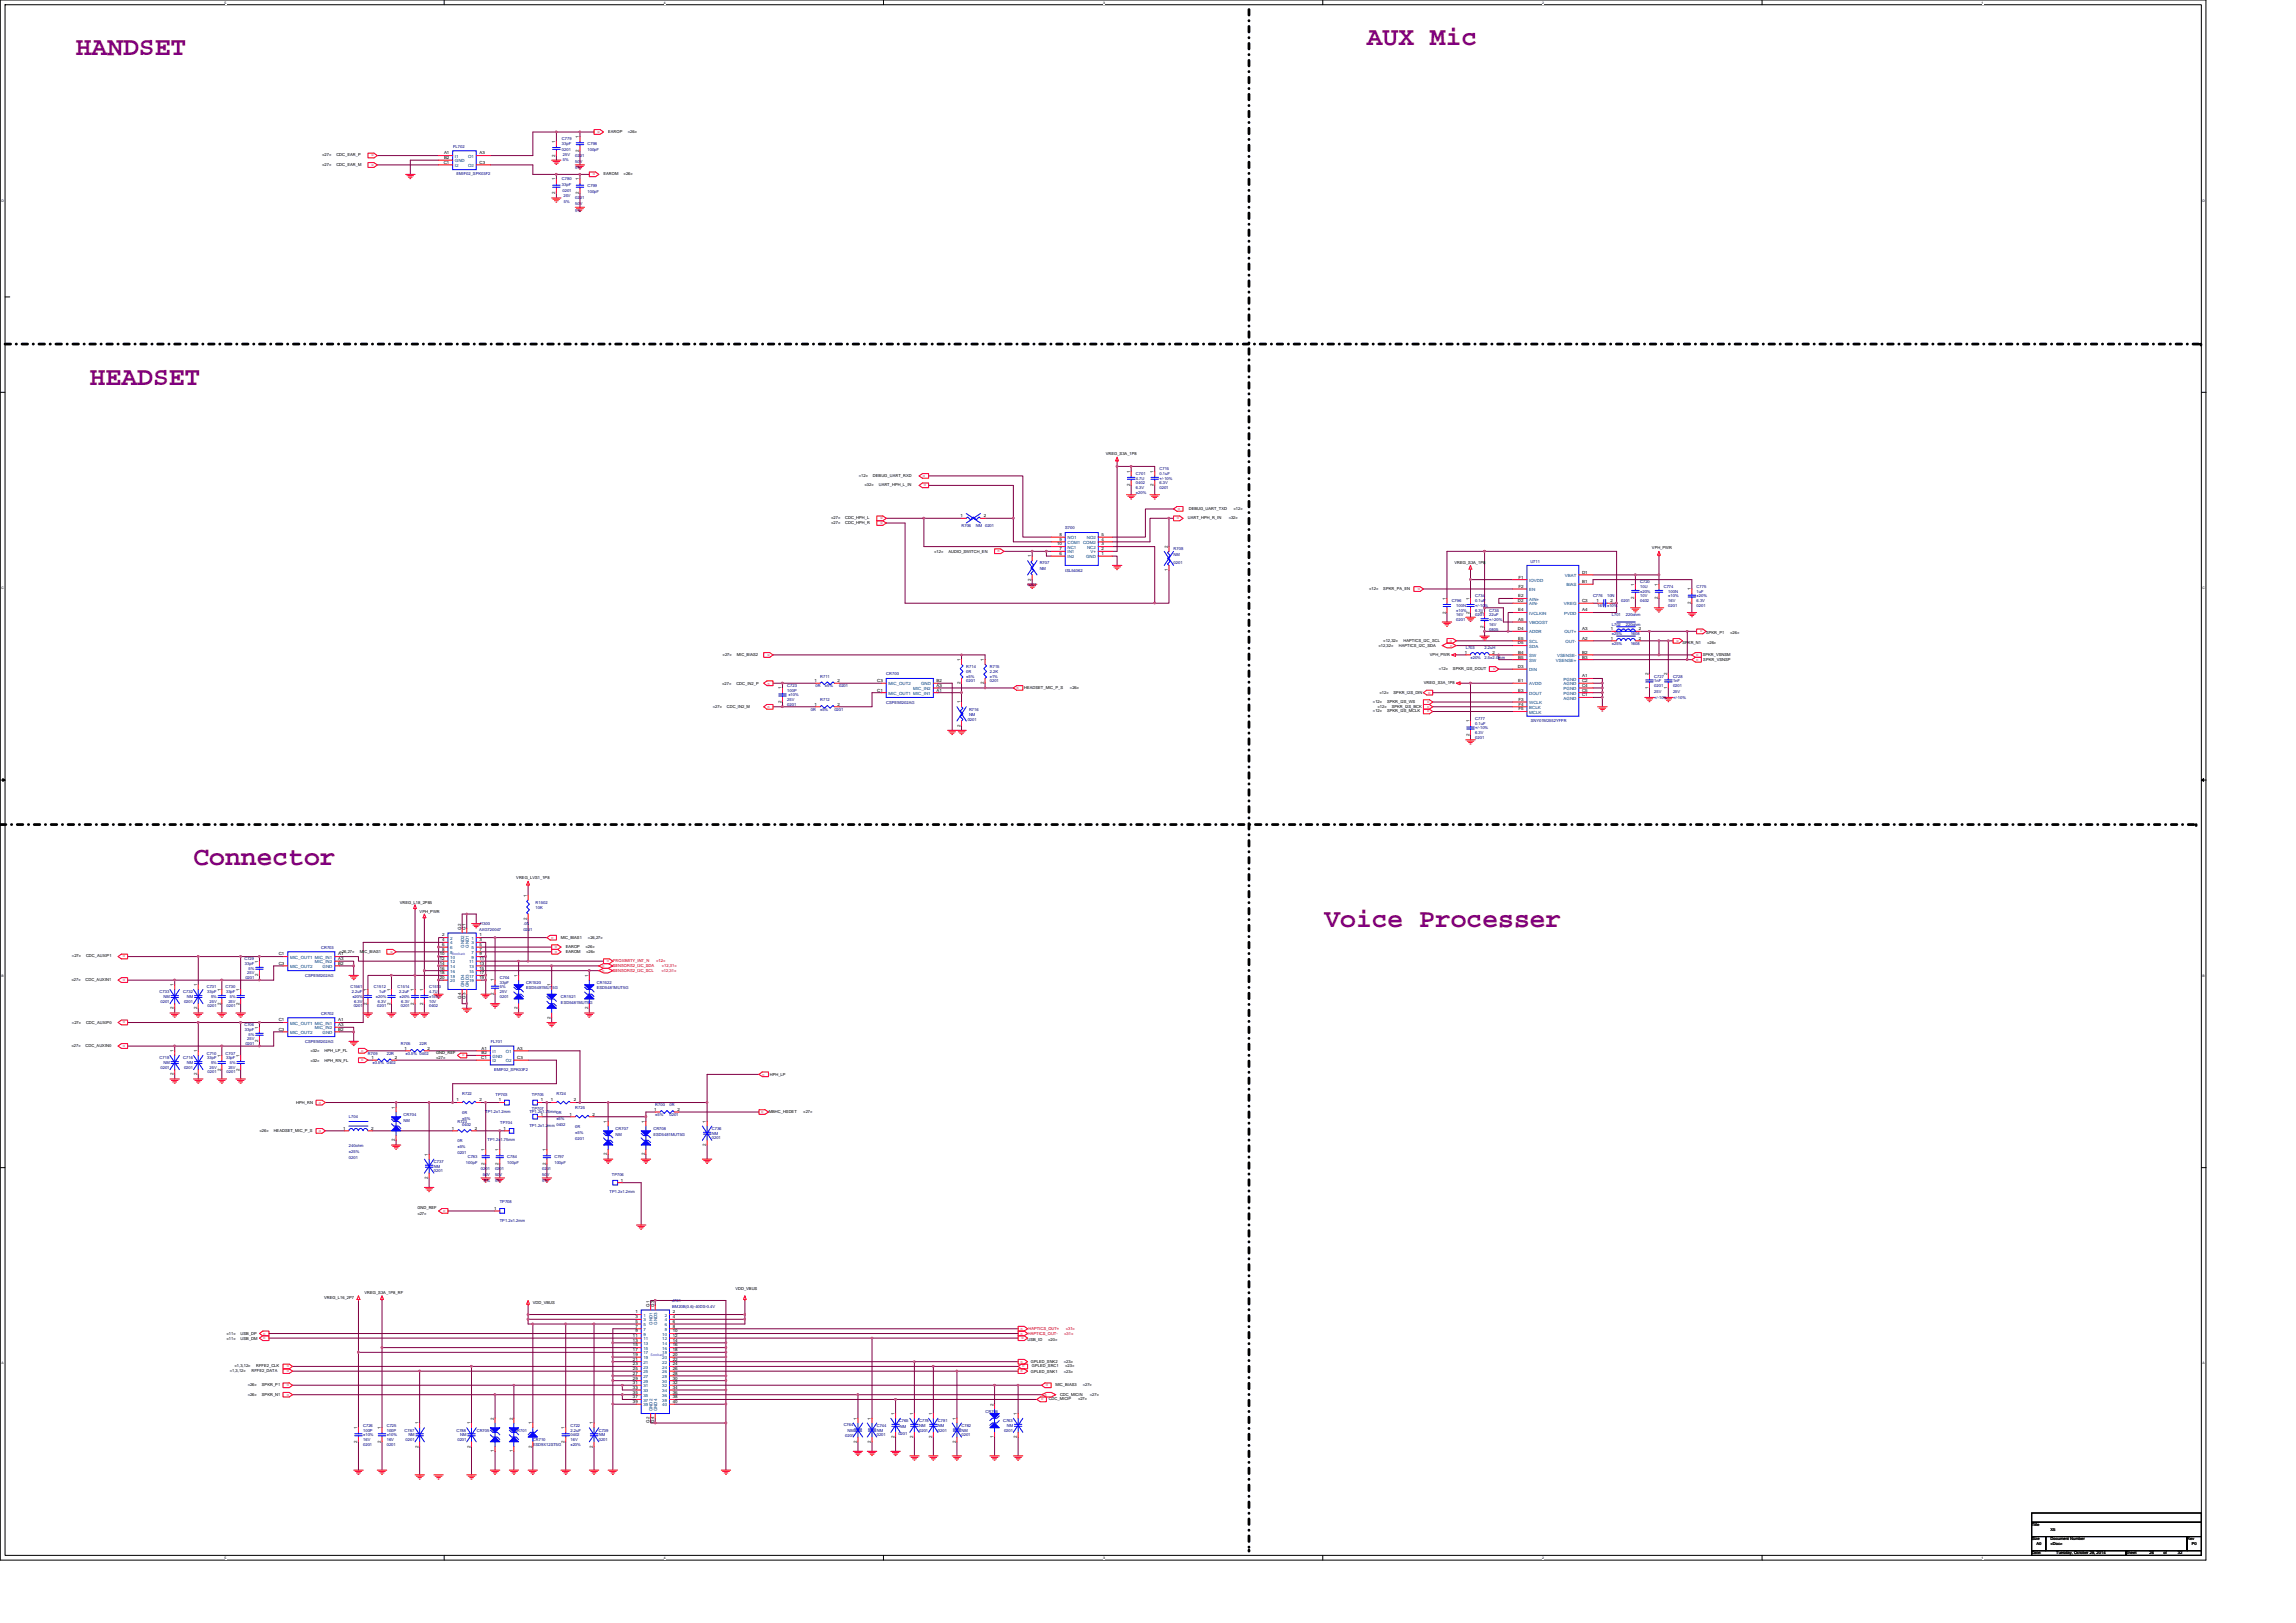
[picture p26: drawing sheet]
<svg xmlns="http://www.w3.org/2000/svg" width="297mm" height="210mm" viewBox="0 0 297 210" stroke-linecap="round" stroke-linejoin="round" font-family="sans-serif">
<defs><g id="words">
<g font-size="3.4" fill="#800080">
<text x="176.8" y="5.9">AUX Mic</text>
<text x="9.8" y="7.1">HANDSET</text>
<text x="11.6" y="49.8">HEADSET</text>
<text x="25" y="112">Connector</text>
<text x="171.3" y="119.9">Voice Processer</text>
</g>
<g font-size=".6">
<text x="74.9" y="17.9" transform="rotate(-90 74.9 17.9)">1</text>
<text x="57.4" y="21.2">C1</text>
<text x="57.4" y="20">A1</text>
<text x="57.4" y="20.6">B2</text>
<text x="62" y="20">A3</text>
<text x="62" y="21.2">C3</text>
<text x="71.8" y="23.3" transform="rotate(-90 71.8 23.3)">1</text>
<text x="71.8" y="20.3" transform="rotate(-90 71.8 20.3)">2</text>
<text x="71.8" y="18.5" transform="rotate(-90 71.8 18.5)">1</text>
<text x="74.9" y="23.3" transform="rotate(-90 74.9 23.3)">1</text>
<text x="74.9" y="19.6" transform="rotate(-90 74.9 19.6)">2</text>
<text x="71.8" y="25.1" transform="rotate(-90 71.8 25.1)">2</text>
<text x="74.9" y="25.1" transform="rotate(-90 74.9 25.1)">2</text>
<text x="146.2" y="62.9" transform="rotate(-90 146.2 62.9)">2</text>
<text x="146.2" y="61.2" transform="rotate(-90 146.2 61.2)">1</text>
<text x="149.2" y="62.9" transform="rotate(-90 149.2 62.9)">2</text>
<text x="149.2" y="61.2" transform="rotate(-90 149.2 61.2)">1</text>
<text x="124.3" y="66.9">1</text>
<text x="127.3" y="66.9">2</text>
<text x="136.8" y="70.6">10</text>
<text x="137.1" y="71.8">6</text>
<text x="137.1" y="71.2">7</text>
<text x="137.1" y="69.3">8</text>
<text x="137.1" y="70">9</text>
<text x="142.5" y="70">4</text>
<text x="142.5" y="71.2">2</text>
<text x="142.5" y="71.8">1</text>
<text x="142.5" y="70.6">3</text>
<text x="142.5" y="69.3">5</text>
<text x="151.1" y="70.9" transform="rotate(-90 151.1 70.9)">2</text>
<text x="133.4" y="75.1" transform="rotate(-90 133.4 75.1)">2</text>
<text x="133.4" y="72.1" transform="rotate(-90 133.4 72.1)">1</text>
<text x="151.1" y="73.9" transform="rotate(-90 151.1 73.9)">1</text>
<text x="187" y="77.6" transform="rotate(-90 187 77.6)">1</text>
<text x="190.1" y="77.6" transform="rotate(-90 190.1 77.6)">1</text>
<text x="196.4" y="77.9">D2</text>
<text x="196.4" y="77.3">E2</text>
<text x="196.4" y="74.8">F1</text>
<text x="196.4" y="76.1">F2</text>
<text x="204.7" y="74.2">D1</text>
<text x="204.7" y="75.4">B1</text>
<text x="204.7" y="77.9">C3</text>
<text x="206.6" y="77.9">1</text>
<text x="208.3" y="77.9">2</text>
<text x="211.4" y="77.6" transform="rotate(-90 211.4 77.6)">2</text>
<text x="211.4" y="75.8" transform="rotate(-90 211.4 75.8)">1</text>
<text x="214.5" y="77.6" transform="rotate(-90 214.5 77.6)">2</text>
<text x="214.5" y="75.8" transform="rotate(-90 214.5 75.8)">1</text>
<text x="218.7" y="76.4" transform="rotate(-90 218.7 76.4)">1</text>
<text x="187" y="79.4" transform="rotate(-90 187 79.4)">2</text>
<text x="190.1" y="79.4" transform="rotate(-90 190.1 79.4)">2</text>
<text x="191.9" y="81.2" transform="rotate(-90 191.9 81.2)">2</text>
<text x="191.9" y="79.4" transform="rotate(-90 191.9 79.4)">1</text>
<text x="196.4" y="81.5">D4</text>
<text x="196.4" y="83.4">D5</text>
<text x="196.4" y="80.3">A5</text>
<text x="196.4" y="79.1">E4</text>
<text x="196.4" y="82.8">E5</text>
<text x="204.7" y="82.8">A2</text>
<text x="204.7" y="81.5">A3</text>
<text x="204.7" y="79.1">A4</text>
<text x="208.4" y="81.5">1</text>
<text x="208.4" y="82.8">1</text>
<text x="212" y="81.5">2</text>
<text x="212" y="82.8">2</text>
<text x="218.7" y="78.2" transform="rotate(-90 218.7 78.2)">2</text>
<text x="101.1" y="89.2" transform="rotate(-90 101.1 89.2)">1</text>
<text x="105.4" y="88.2">1</text>
<text x="108.4" y="88.2">2</text>
<text x="113.5" y="88.2">C3</text>
<text x="113.5" y="89.5">C1</text>
<text x="121.2" y="89.5">A1</text>
<text x="121.2" y="88.9">A3</text>
<text x="121.2" y="88.2">B2</text>
<text x="124.2" y="88.5" transform="rotate(-90 124.2 88.5)">2</text>
<text x="124.2" y="85.5" transform="rotate(-90 124.2 85.5)">1</text>
<text x="127.3" y="88.5" transform="rotate(-90 127.3 88.5)">2</text>
<text x="127.3" y="85.5" transform="rotate(-90 127.3 85.5)">1</text>
<text x="189.5" y="84.6">1</text>
<text x="193.1" y="84.6">2</text>
<text x="196.4" y="86.4">D3</text>
<text x="196.4" y="84.6">B4</text>
<text x="196.4" y="85.2">B5</text>
<text x="196.4" y="88.2">E1</text>
<text x="196.4" y="89.5">E3</text>
<text x="204.7" y="87.6">A1</text>
<text x="204.7" y="84.6">B2</text>
<text x="204.7" y="85.2">B3</text>
<text x="204.7" y="88.2">C2</text>
<text x="204.7" y="88.9">C4</text>
<text x="204.7" y="89.5">C5</text>
<text x="213.3" y="89.1" transform="rotate(-90 213.3 89.1)">1</text>
<text x="213.3" y="87.4" transform="rotate(-90 213.3 87.4)">2</text>
<text x="215.7" y="89.1" transform="rotate(-90 215.7 89.1)">1</text>
<text x="215.7" y="87.4" transform="rotate(-90 215.7 87.4)">2</text>
<text x="101.1" y="91" transform="rotate(-90 101.1 91)">2</text>
<text x="105.4" y="91.3">1</text>
<text x="108.4" y="91.3">2</text>
<text x="124.2" y="94" transform="rotate(-90 124.2 94)">2</text>
<text x="124.2" y="91" transform="rotate(-90 124.2 91)">1</text>
<text x="190.1" y="95.2" transform="rotate(-90 190.1 95.2)">2</text>
<text x="190.1" y="93.5" transform="rotate(-90 190.1 93.5)">1</text>
<text x="196.4" y="90.7">F3</text>
<text x="196.4" y="91.3">F4</text>
<text x="196.4" y="91.9">F5</text>
<text x="204.7" y="90.1">C1</text>
<text x="68.2" y="119" transform="rotate(-90 68.2 119)">2</text>
<text x="68.2" y="116" transform="rotate(-90 68.2 116)">1</text>
<text x="33.4" y="124.5" transform="rotate(-90 33.4 124.5)">1</text>
<text x="36.1" y="124.8">C3</text>
<text x="36.1" y="123.6">C1</text>
<text x="43.7" y="123.6">A1</text>
<text x="43.7" y="124.2">A3</text>
<text x="43.7" y="124.8">B2</text>
<text x="56.9" y="123.6">10</text>
<text x="56.9" y="124.2">12</text>
<text x="56.9" y="124.8">14</text>
<text x="56.9" y="125.4">16</text>
<text x="57.2" y="121.2">2</text>
<text x="57.2" y="121.8">4</text>
<text x="57.2" y="122.4">6</text>
<text x="57.2" y="123">8</text>
<text x="59.6" y="120.3" transform="rotate(-90 59.6 120.3)">G2</text>
<text x="60.2" y="120.3" transform="rotate(-90 60.2 120.3)">G1</text>
<text x="62" y="124.2">11</text>
<text x="62" y="124.8">13</text>
<text x="62" y="125.4">15</text>
<text x="62" y="121.2">1</text>
<text x="62" y="121.8">3</text>
<text x="62" y="122.4">5</text>
<text x="62" y="123">7</text>
<text x="62" y="123.6">9</text>
<text x="22.5" y="130.6" transform="rotate(-90 22.5 130.6)">2</text>
<text x="22.5" y="127.6" transform="rotate(-90 22.5 127.6)">1</text>
<text x="25.5" y="130.6" transform="rotate(-90 25.5 130.6)">2</text>
<text x="25.5" y="127.6" transform="rotate(-90 25.5 127.6)">1</text>
<text x="28.6" y="130" transform="rotate(-90 28.6 130)">2</text>
<text x="28.6" y="128.2" transform="rotate(-90 28.6 128.2)">1</text>
<text x="31" y="130" transform="rotate(-90 31 130)">2</text>
<text x="31" y="128.2" transform="rotate(-90 31 128.2)">1</text>
<text x="33.4" y="126.3" transform="rotate(-90 33.4 126.3)">2</text>
<text x="47.5" y="130" transform="rotate(-90 47.5 130)">2</text>
<text x="47.5" y="128.2" transform="rotate(-90 47.5 128.2)">1</text>
<text x="50.5" y="130" transform="rotate(-90 50.5 130)">2</text>
<text x="50.5" y="128.2" transform="rotate(-90 50.5 128.2)">1</text>
<text x="53.5" y="130" transform="rotate(-90 53.5 130)">2</text>
<text x="53.5" y="128.2" transform="rotate(-90 53.5 128.2)">1</text>
<text x="54.8" y="130" transform="rotate(-90 54.8 130)">2</text>
<text x="54.8" y="128.2" transform="rotate(-90 54.8 128.2)">1</text>
<text x="56.9" y="126">18</text>
<text x="56.9" y="126.7">20</text>
<text x="59.6" y="129.2" transform="rotate(-90 59.6 129.2)">G4</text>
<text x="60.2" y="129.2" transform="rotate(-90 60.2 129.2)">G3</text>
<text x="62" y="126">17</text>
<text x="62" y="126.7">19</text>
<text x="63.9" y="128.8" transform="rotate(-90 63.9 128.8)">2</text>
<text x="63.9" y="127" transform="rotate(-90 63.9 127)">1</text>
<text x="66.9" y="130.6" transform="rotate(-90 66.9 130.6)">2</text>
<text x="66.9" y="126.4" transform="rotate(-90 66.9 126.4)">1</text>
<text x="71.2" y="131.8" transform="rotate(-90 71.2 131.8)">2</text>
<text x="71.2" y="127.6" transform="rotate(-90 71.2 127.6)">1</text>
<text x="76.1" y="130.6" transform="rotate(-90 76.1 130.6)">2</text>
<text x="76.1" y="126.4" transform="rotate(-90 76.1 126.4)">1</text>
<text x="22.5" y="136.1" transform="rotate(-90 22.5 136.1)">1</text>
<text x="25.5" y="136.1" transform="rotate(-90 25.5 136.1)">1</text>
<text x="28.6" y="136.7" transform="rotate(-90 28.6 136.7)">1</text>
<text x="31" y="136.7" transform="rotate(-90 31 136.7)">1</text>
<text x="33.4" y="134.9" transform="rotate(-90 33.4 134.9)">2</text>
<text x="33.4" y="133.1" transform="rotate(-90 33.4 133.1)">1</text>
<text x="36.1" y="133.4">C3</text>
<text x="36.1" y="132.1">C1</text>
<text x="43.7" y="132.1">A1</text>
<text x="43.7" y="132.8">A3</text>
<text x="43.7" y="133.4">B2</text>
<text x="48.1" y="137">1</text>
<text x="51.1" y="137">2</text>
<text x="52.3" y="135.8">1</text>
<text x="55.3" y="135.8">2</text>
<text x="62.3" y="137">C1</text>
<text x="62.3" y="135.8">A1</text>
<text x="62.3" y="136.4">B2</text>
<text x="66.9" y="135.8">A3</text>
<text x="66.9" y="137">C3</text>
<text x="22.5" y="139.1" transform="rotate(-90 22.5 139.1)">2</text>
<text x="25.5" y="139.1" transform="rotate(-90 25.5 139.1)">2</text>
<text x="28.6" y="138.5" transform="rotate(-90 28.6 138.5)">2</text>
<text x="31" y="138.5" transform="rotate(-90 31 138.5)">2</text>
<text x="51.1" y="143.4" transform="rotate(-90 51.1 143.4)">1</text>
<text x="59.1" y="142.5">1</text>
<text x="62" y="142.5">2</text>
<text x="64.5" y="142.5">1</text>
<text x="70" y="142.5">1</text>
<text x="71.2" y="142.5">1</text>
<text x="74.2" y="142.5">2</text>
<text x="84.6" y="143.7">1</text>
<text x="87.6" y="143.7">2</text>
<text x="44.4" y="146.2">1</text>
<text x="48" y="146.2">2</text>
<text x="51.1" y="147.7" transform="rotate(-90 51.1 147.7)">2</text>
<text x="55.4" y="149.5" transform="rotate(-90 55.4 149.5)">1</text>
<text x="58.4" y="146.2">1</text>
<text x="61.4" y="146.2">2</text>
<text x="62.7" y="148.9" transform="rotate(-90 62.7 148.9)">1</text>
<text x="64.5" y="148.9" transform="rotate(-90 64.5 148.9)">1</text>
<text x="65.1" y="146.2">1</text>
<text x="70" y="144.3">1</text>
<text x="70.6" y="148.9" transform="rotate(-90 70.6 148.9)">1</text>
<text x="73.7" y="144.3">1</text>
<text x="76.7" y="144.3">2</text>
<text x="78.5" y="149.5" transform="rotate(-90 78.5 149.5)">2</text>
<text x="78.5" y="145.3" transform="rotate(-90 78.5 145.3)">1</text>
<text x="83.4" y="149.5" transform="rotate(-90 83.4 149.5)">2</text>
<text x="83.4" y="145.3" transform="rotate(-90 83.4 145.3)">1</text>
<text x="91.3" y="148.3" transform="rotate(-90 91.3 148.3)">2</text>
<text x="91.3" y="145.3" transform="rotate(-90 91.3 145.3)">1</text>
<text x="55.4" y="152.5" transform="rotate(-90 55.4 152.5)">2</text>
<text x="62.7" y="150.7" transform="rotate(-90 62.7 150.7)">2</text>
<text x="64.5" y="150.7" transform="rotate(-90 64.5 150.7)">2</text>
<text x="70.6" y="150.7" transform="rotate(-90 70.6 150.7)">2</text>
<text x="80.3" y="152.9">1</text>
<text x="63.9" y="156.5">1</text>
<text x="81.9" y="173">11</text>
<text x="81.9" y="173.6">13</text>
<text x="82.2" y="169.9">1</text>
<text x="82.2" y="170.5">3</text>
<text x="82.2" y="171.2">5</text>
<text x="82.2" y="171.8">7</text>
<text x="82.2" y="172.4">9</text>
<text x="84" y="169.1" transform="rotate(-90 84 169.1)">G1</text>
<text x="84.6" y="169.1" transform="rotate(-90 84.6 169.1)">G3</text>
<text x="87" y="172.4">10</text>
<text x="87" y="173">12</text>
<text x="87" y="173.6">14</text>
<text x="87" y="169.9">2</text>
<text x="87" y="170.5">4</text>
<text x="87" y="171.2">6</text>
<text x="87" y="171.8">8</text>
<text x="81.9" y="174.2">15</text>
<text x="81.9" y="174.8">17</text>
<text x="81.9" y="175.4">19</text>
<text x="81.9" y="176">21</text>
<text x="81.9" y="176.6">23</text>
<text x="81.9" y="177.2">25</text>
<text x="81.9" y="177.9">27</text>
<text x="81.9" y="178.5">29</text>
<text x="81.9" y="179.1">31</text>
<text x="81.9" y="179.7">33</text>
<text x="87" y="174.2">16</text>
<text x="87" y="174.8">18</text>
<text x="87" y="175.4">20</text>
<text x="87" y="176">22</text>
<text x="87" y="176.6">24</text>
<text x="87" y="177.2">26</text>
<text x="87" y="177.9">28</text>
<text x="87" y="178.5">30</text>
<text x="87" y="179.1">32</text>
<text x="87" y="179.7">34</text>
<text x="46.2" y="184.9" transform="rotate(-90 46.2 184.9)">1</text>
<text x="49.3" y="184.9" transform="rotate(-90 49.3 184.9)">1</text>
<text x="54.1" y="184.3" transform="rotate(-90 54.1 184.3)">1</text>
<text x="60.9" y="184.3" transform="rotate(-90 60.9 184.3)">1</text>
<text x="63.9" y="183.7" transform="rotate(-90 63.9 183.7)">2</text>
<text x="66.3" y="183.7" transform="rotate(-90 66.3 183.7)">2</text>
<text x="68.8" y="184.3" transform="rotate(-90 68.8 184.3)">1</text>
<text x="73" y="184.9" transform="rotate(-90 73 184.9)">1</text>
<text x="76.7" y="184.3" transform="rotate(-90 76.7 184.3)">1</text>
<text x="81.9" y="180.3">35</text>
<text x="81.9" y="180.9">37</text>
<text x="81.9" y="181.5">39</text>
<text x="84" y="184.1" transform="rotate(-90 84 184.1)">G2</text>
<text x="84.6" y="184.1" transform="rotate(-90 84.6 184.1)">G4</text>
<text x="87" y="180.3">36</text>
<text x="87" y="180.9">38</text>
<text x="87" y="181.5">40</text>
<text x="110.8" y="183.7" transform="rotate(-90 110.8 183.7)">1</text>
<text x="112.7" y="183.7" transform="rotate(-90 112.7 183.7)">1</text>
<text x="115.7" y="183.1" transform="rotate(-90 115.7 183.1)">1</text>
<text x="118.1" y="183.1" transform="rotate(-90 118.1 183.1)">1</text>
<text x="120.6" y="183.1" transform="rotate(-90 120.6 183.1)">1</text>
<text x="123.7" y="183.7" transform="rotate(-90 123.7 183.7)">1</text>
<text x="128.5" y="181.8" transform="rotate(-90 128.5 181.8)">2</text>
<text x="131.6" y="183.1" transform="rotate(-90 131.6 183.1)">1</text>
<text x="46.2" y="186.7" transform="rotate(-90 46.2 186.7)">2</text>
<text x="49.3" y="186.7" transform="rotate(-90 49.3 186.7)">2</text>
<text x="54.1" y="187.3" transform="rotate(-90 54.1 187.3)">2</text>
<text x="60.9" y="187.3" transform="rotate(-90 60.9 187.3)">2</text>
<text x="63.9" y="187.9" transform="rotate(-90 63.9 187.9)">1</text>
<text x="66.3" y="187.9" transform="rotate(-90 66.3 187.9)">1</text>
<text x="68.8" y="187.3" transform="rotate(-90 68.8 187.3)">2</text>
<text x="73" y="186.7" transform="rotate(-90 73 186.7)">2</text>
<text x="76.7" y="187.3" transform="rotate(-90 76.7 187.3)">2</text>
<text x="110.8" y="186.7" transform="rotate(-90 110.8 186.7)">2</text>
<text x="112.7" y="186.7" transform="rotate(-90 112.7 186.7)">2</text>
<text x="115.7" y="186.1" transform="rotate(-90 115.7 186.1)">2</text>
<text x="118.1" y="186.1" transform="rotate(-90 118.1 186.1)">2</text>
<text x="120.6" y="186.1" transform="rotate(-90 120.6 186.1)">2</text>
<text x="123.7" y="186.7" transform="rotate(-90 123.7 186.7)">2</text>
<text x="128.5" y="186.1" transform="rotate(-90 128.5 186.1)">1</text>
<text x="131.6" y="186.1" transform="rotate(-90 131.6 186.1)">2</text>
</g>
<g font-size=".6" fill="#004080">
<text x="58.9" y="20.4">I1</text>
<text x="58.9" y="21">GND</text>
<text x="58.9" y="21.6">I2</text>
<text x="60.6" y="20.4">O1</text>
<text x="60.6" y="21.6">O2</text>
<text x="138.1" y="71.6">IN1</text>
<text x="138.1" y="69.8">NO1</text>
<text x="138.1" y="70.4">COM1 COM2</text>
<text x="138.1" y="71">NC1</text>
<text x="140.6" y="69.8">NO2</text>
<text x="140.6" y="71">NC2</text>
<text x="141.1" y="71.6">V+</text>
<text x="138.1" y="72.2">IN2</text>
<text x="140.5" y="72.2">GND</text>
<text x="197.8" y="77.7">AIN+</text>
<text x="197.8" y="75.3">IOVDD</text>
<text x="197.8" y="76.5">EN</text>
<text x="202.5" y="74.7">VBAT</text>
<text x="202.6" y="75.9">BIAS</text>
<text x="197.8" y="80.8">VBOOST</text>
<text x="197.8" y="78.3">AIN-</text>
<text x="197.8" y="82">ADDR</text>
<text x="197.8" y="83.8">SDA</text>
<text x="197.8" y="79.5">IVCLKIN</text>
<text x="197.8" y="83.2">SCL</text>
<text x="202.3" y="78.3">VREG</text>
<text x="202.3" y="79.5">PVDD</text>
<text x="202.4" y="82">OUT+</text>
<text x="202.5" y="83.2">OUT-</text>
<text x="115" y="88.7">MIC_OUT2</text>
<text x="115" y="89.9">MIC_OUT1 MIC_IN1</text>
<text x="118.1" y="89.3">MIC_IN2</text>
<text x="119.2" y="88.7">GND</text>
<text x="197.8" y="85">SW</text>
<text x="197.8" y="85.6">SW</text>
<text x="197.8" y="86.8">DIN</text>
<text x="197.8" y="88.7">AVDD</text>
<text x="197.8" y="89.9">DOUT</text>
<text x="201.3" y="85.6">VSENSE+</text>
<text x="201.4" y="85">VSENSE-</text>
<text x="202.3" y="88.1">PGND</text>
<text x="202.3" y="88.7">AGND</text>
<text x="202.3" y="89.3">PGND</text>
<text x="202.3" y="89.9">PGND</text>
<text x="197.8" y="91.1">WCLK</text>
<text x="197.8" y="91.7">BCLK</text>
<text x="197.8" y="92.3">MCLK</text>
<text x="202.3" y="90.5">AGND</text>
<text x="37.5" y="125.2">MIC_OUT2</text>
<text x="37.5" y="124">MIC_OUT1 MIC_IN1</text>
<text x="40.7" y="124.6">MIC_IN2</text>
<text x="41.7" y="125.2">GND</text>
<text x="58.2" y="121.6">2</text>
<text x="58.2" y="122.2">4</text>
<text x="58.2" y="122.8">6</text>
<text x="58.2" y="123.4">8</text>
<text x="58.2" y="124">10</text>
<text x="58.2" y="124.6">12</text>
<text x="58.2" y="125.2">14</text>
<text x="58.2" y="125.9">16</text>
<text x="60" y="122.6" transform="rotate(-90 60 122.6)">GND2</text>
<text x="60.6" y="122.6" transform="rotate(-90 60.6 122.6)">GND1</text>
<text x="60.7" y="124.6">11</text>
<text x="60.7" y="125.2">13</text>
<text x="60.7" y="125.9">15</text>
<text x="61" y="121.6">1</text>
<text x="61" y="122.2">3</text>
<text x="61" y="122.8">5</text>
<text x="61" y="123.4">7</text>
<text x="61" y="124">9</text>
<text x="58.2" y="126.5">18</text>
<text x="58.2" y="127.1">20</text>
<text x="60" y="127.7" transform="rotate(-90 60 127.7)">GND4</text>
<text x="60.6" y="127.7" transform="rotate(-90 60.6 127.7)">GND3</text>
<text x="60.7" y="126.5">17</text>
<text x="60.7" y="127.1">19</text>
<text x="37.5" y="133.8">MIC_OUT2</text>
<text x="37.5" y="132.6">MIC_OUT1 MIC_IN1</text>
<text x="40.7" y="133.2">MIC_IN2</text>
<text x="41.7" y="133.8">GND</text>
<text x="63.7" y="136.2">I1</text>
<text x="63.7" y="136.8">GND</text>
<text x="63.7" y="137.4">I2</text>
<text x="65.4" y="136.2">O1</text>
<text x="65.4" y="137.4">O2</text>
<text x="83.2" y="170.3">1</text>
<text x="83.2" y="171">3</text>
<text x="83.2" y="171.6">5</text>
<text x="83.2" y="172.2">7</text>
<text x="83.2" y="172.8">9</text>
<text x="83.2" y="173.4">11</text>
<text x="84.4" y="171.4" transform="rotate(-90 84.4 171.4)">GND1</text>
<text x="85" y="171.4" transform="rotate(-90 85 171.4)">GND3</text>
<text x="85.7" y="172.8">10</text>
<text x="85.7" y="173.4">12</text>
<text x="86" y="170.3">2</text>
<text x="86" y="171">4</text>
<text x="86" y="171.6">6</text>
<text x="86" y="172.2">8</text>
<text x="83.2" y="174">13</text>
<text x="83.2" y="174.6">15</text>
<text x="83.2" y="175.2">17</text>
<text x="83.2" y="175.9">19</text>
<text x="83.2" y="176.4">21</text>
<text x="83.2" y="177.1">23</text>
<text x="83.2" y="177.7">25</text>
<text x="83.2" y="178.3">27</text>
<text x="83.2" y="178.9">29</text>
<text x="83.2" y="179.5">31</text>
<text x="85.7" y="174">14</text>
<text x="85.7" y="174.6">16</text>
<text x="85.7" y="175.2">18</text>
<text x="85.7" y="175.9">20</text>
<text x="85.7" y="176.4">22</text>
<text x="85.7" y="177.1">24</text>
<text x="85.7" y="177.7">26</text>
<text x="85.7" y="178.3">28</text>
<text x="85.7" y="178.9">30</text>
<text x="85.7" y="179.5">32</text>
<text x="83.2" y="180.1">33</text>
<text x="83.2" y="180.7">35</text>
<text x="83.2" y="181.3">37</text>
<text x="83.2" y="181.9">39</text>
<text x="84.4" y="182.6" transform="rotate(-90 84.4 182.6)">GND2</text>
<text x="85" y="182.6" transform="rotate(-90 85 182.6)">GND4</text>
<text x="85.7" y="180.1">34</text>
<text x="85.7" y="180.7">36</text>
<text x="85.7" y="181.3">38</text>
<text x="85.7" y="181.9">40</text>
</g>
<g font-size=".5" fill="#f00">
<text x="77.6" y="16.9" transform="rotate(180 77.6 16.9)">o</text>
<text x="48.4" y="20" transform="rotate(180 48.4 20)">o</text>
<text x="48.4" y="21.2" transform="rotate(180 48.4 21.2)">o</text>
<text x="77" y="22.4" transform="rotate(180 77 22.4)">o</text>
<text x="119.4" y="61.7">o</text>
<text x="119.8" y="62.7" transform="rotate(180 119.8 62.7)">o</text>
<text x="152.7" y="65.7" transform="rotate(180 152.7 65.7)">o</text>
<text x="114.2" y="67.5" transform="rotate(180 114.2 67.5)">o</text>
<text x="114.2" y="66.9" transform="rotate(180 114.2 66.9)">o</text>
<text x="129" y="71.5">o</text>
<text x="152.6" y="66.9" transform="rotate(180 152.6 66.9)">o</text>
<text x="183.7" y="76.1" transform="rotate(180 183.7 76.1)">o</text>
<text x="187.6" y="83.1">o</text>
<text x="187.6" y="83.7">o</text>
<text x="217.2" y="82.8" transform="rotate(180 217.2 82.8)">o</text>
<text x="220.2" y="81.6" transform="rotate(180 220.2 81.6)">o</text>
<text x="99.3" y="88.6">o</text>
<text x="99.6" y="84.6" transform="rotate(180 99.6 84.6)">o</text>
<text x="131.5" y="89.2">o</text>
<text x="185.1" y="89.5" transform="rotate(180 185.1 89.5)">o</text>
<text x="193.5" y="86.4" transform="rotate(180 193.5 86.4)">o</text>
<text x="219.7" y="85.2" transform="rotate(180 219.7 85.2)">o</text>
<text x="219.7" y="84.6" transform="rotate(180 219.7 84.6)">o</text>
<text x="99.3" y="91.6">o</text>
<text x="184.9" y="90.7" transform="rotate(180 184.9 90.7)">o</text>
<text x="184.9" y="91.3" transform="rotate(180 184.9 91.3)">o</text>
<text x="184.9" y="91.9" transform="rotate(180 184.9 91.9)">o</text>
<text x="16.2" y="123.6" transform="rotate(180 16.2 123.6)">o</text>
<text x="50.8" y="123" transform="rotate(180 50.8 123)">o</text>
<text x="71.6" y="121.2" transform="rotate(180 71.6 121.2)">o</text>
<text x="72.1" y="123" transform="rotate(180 72.1 123)">o</text>
<text x="72.1" y="122.4" transform="rotate(180 72.1 122.4)">o</text>
<text x="77.9" y="125.1">o</text>
<text x="77.9" y="125.8">o</text>
<text x="78.8" y="124.2" transform="rotate(180 78.8 124.2)">o</text>
<text x="79.3" y="125.1">SENSORS2_I2C_SDA</text>
<text x="79.3" y="125.7">SENSORS2_I2C_SCL</text>
<text x="79.3" y="124.5">PROXIMITY_INT_N</text>
<text x="84.9" y="124.5">&lt;12&gt;</text>
<text x="85.6" y="125.7">&lt;12,31&gt;</text>
<text x="85.6" y="125.1">&lt;12,31&gt;</text>
<text x="16.2" y="126.7" transform="rotate(180 16.2 126.7)">o</text>
<text x="16.2" y="132.1" transform="rotate(180 16.2 132.1)">o</text>
<text x="16.2" y="135.2" transform="rotate(180 16.2 135.2)">o</text>
<text x="46.7" y="136.1">o</text>
<text x="46.7" y="137.3">o</text>
<text x="60.1" y="136.4" transform="rotate(180 60.1 136.4)">o</text>
<text x="41.3" y="142.8">o</text>
<text x="98.6" y="139.1">o</text>
<text x="41.3" y="146.5">o</text>
<text x="98.5" y="144">o</text>
<text x="57.7" y="156.5" transform="rotate(180 57.7 156.5)">o</text>
<text x="34.1" y="172.7">o</text>
<text x="34.1" y="173.3">o</text>
<text x="132" y="172.1">o</text>
<text x="132" y="172.7">o</text>
<text x="132.5" y="173" transform="rotate(180 132.5 173)">o</text>
<text x="133" y="172.7">HAPTICS_OUT-</text>
<text x="133.1" y="172.1">HAPTICS_OUT+</text>
<text x="137.7" y="172.7">&lt;31&gt;</text>
<text x="137.9" y="172.1">&lt;31&gt;</text>
<text x="37.4" y="176.7" transform="rotate(180 37.4 176.7)">o</text>
<text x="37.4" y="177.2" transform="rotate(180 37.4 177.2)">o</text>
<text x="37.4" y="179.1" transform="rotate(180 37.4 179.1)">o</text>
<text x="132" y="176.3">o</text>
<text x="132" y="177.6">o</text>
<text x="132.6" y="176.7" transform="rotate(180 132.6 176.7)">o</text>
<text x="135.6" y="179.1" transform="rotate(180 135.6 179.1)">o</text>
<text x="37.4" y="180.3" transform="rotate(180 37.4 180.3)">o</text>
<text x="135" y="180.9" transform="rotate(180 135 180.9)">o</text>
<text x="135.1" y="180.6">o</text>
</g>
<g font-size=".5">
<text x="78.7" y="17.2">EAROP</text>
<text x="81.2" y="17.2">&lt;26&gt;</text>
<text x="41.7" y="20.2">&lt;27&gt;</text>
<text x="41.7" y="21.5">&lt;27&gt;</text>
<text x="43.5" y="20.2">CDC_EAR_P</text>
<text x="43.5" y="21.5">CDC_EAR_M</text>
<text x="78.1" y="22.7">EAROM</text>
<text x="80.7" y="22.7">&lt;26&gt;</text>
<text x="143.1" y="58.9">VREG_S3A_1P8</text>
<text x="111.1" y="61.8">&lt;12&gt;</text>
<text x="111.8" y="62.9">&lt;32&gt;</text>
<text x="112.9" y="61.8">DEBUG_UART_RXD</text>
<text x="113.7" y="62.9">UART_HPH_L_IN</text>
<text x="153.8" y="66">DEBUG_UART_TXD</text>
<text x="159.6" y="66">&lt;12&gt;</text>
<text x="107.5" y="67.8">&lt;27&gt;</text>
<text x="107.5" y="67.2">&lt;27&gt;</text>
<text x="109.3" y="67.8">CDC_HPH_R</text>
<text x="109.3" y="67.2">CDC_HPH_L</text>
<text x="120.9" y="71.5">&lt;12&gt;</text>
<text x="122.7" y="71.5">AUDIO_SWITCH_EN</text>
<text x="153.7" y="67.2">UART_HPH_R_IN</text>
<text x="159" y="67.2">&lt;32&gt;</text>
<text x="213.7" y="71.1">VPH_PWR</text>
<text x="177.1" y="76.3">&lt;12&gt;</text>
<text x="179" y="76.3">SPKR_PA_EN</text>
<text x="188.2" y="72.9">VREG_S3A_1P8</text>
<text x="178.3" y="83.7">&lt;12,32&gt;</text>
<text x="179" y="83.1">&lt;12,32&gt;</text>
<text x="181" y="83.7">HAPTICS_I2C_SDA</text>
<text x="181.6" y="83.1">HAPTICS_I2C_SCL</text>
<text x="217.7" y="83.3">SPKR_N1</text>
<text x="220.7" y="82.1">SPKR_P1</text>
<text x="220.8" y="83.3">&lt;26&gt;</text>
<text x="223.8" y="82.1">&lt;26&gt;</text>
<text x="93.4" y="88.6">&lt;27&gt;</text>
<text x="93.5" y="84.9">&lt;27&gt;</text>
<text x="95.3" y="88.6">CDC_IN2_P</text>
<text x="95.3" y="84.9">MIC_BIAS2</text>
<text x="132.5" y="89.2">HEADSET_MIC_P_S</text>
<text x="138.4" y="89.2">&lt;26&gt;</text>
<text x="178.5" y="89.7">&lt;12&gt;</text>
<text x="180.3" y="89.7">SPKR_I2S_DIN</text>
<text x="184.2" y="88.5">VREG_S3A_1P8</text>
<text x="185" y="84.9">VPH_PWR</text>
<text x="186.2" y="86.7">&lt;12&gt;</text>
<text x="188" y="86.7">SPKR_I2S_DOUT</text>
<text x="220.3" y="84.9">SPKR_VSNSM</text>
<text x="220.4" y="85.5">SPKR_VSNSP</text>
<text x="92.2" y="91.6">&lt;27&gt;</text>
<text x="94" y="91.6">CDC_IN2_M</text>
<text x="177.6" y="91">&lt;12&gt;</text>
<text x="177.6" y="92.2">&lt;12&gt;</text>
<text x="178.2" y="91.6">&lt;12&gt;</text>
<text x="179.4" y="91">SPKR_I2S_WS</text>
<text x="179.4" y="92.2">SPKR_I2S_MCLK</text>
<text x="180.1" y="91.6">SPKR_I2S_BCK</text>
<text x="66.8" y="113.7">VREG_LVS1_1P8</text>
<text x="51.7" y="116.9">VREG_L18_2P85</text>
<text x="54.3" y="118.2">VPH_PWR</text>
<text x="9.3" y="123.9">&lt;27&gt;</text>
<text x="11.1" y="123.9">CDC_AUXIP1</text>
<text x="43.9" y="123.3">&lt;26,27&gt;</text>
<text x="46.6" y="123.3">MIC_BIAS1</text>
<text x="72.5" y="121.4">MIC_BIAS1</text>
<text x="73.2" y="123.3">EAROM</text>
<text x="73.2" y="122.7">EAROP</text>
<text x="75.8" y="122.7">&lt;26&gt;</text>
<text x="75.8" y="123.3">&lt;26&gt;</text>
<text x="76.1" y="121.4">&lt;26,27&gt;</text>
<text x="9.2" y="126.9">&lt;27&gt;</text>
<text x="11.1" y="126.9">CDC_AUXIN1</text>
<text x="9.2" y="135.5">&lt;27&gt;</text>
<text x="9.3" y="132.4">&lt;27&gt;</text>
<text x="11.1" y="135.5">CDC_AUXIN0</text>
<text x="11.1" y="132.4">CDC_AUXIP0</text>
<text x="40.1" y="136.1">&lt;32&gt;</text>
<text x="40.1" y="137.4">&lt;32&gt;</text>
<text x="42" y="136.1">HPH_LP_FL</text>
<text x="42" y="137.4">HPH_RN_FL</text>
<text x="56.4" y="136.3">GND_REF</text>
<text x="56.4" y="137">&lt;27&gt;</text>
<text x="38.3" y="142.8">HPH_RN</text>
<text x="99.5" y="144">MBHC_HSDET</text>
<text x="99.6" y="139.2">HPH_LP</text>
<text x="103.9" y="144">&lt;27&gt;</text>
<text x="33.6" y="146.5">&lt;26&gt;</text>
<text x="35.4" y="146.5">HEADSET_MIC_P_S</text>
<text x="54" y="156.4">GND_REF</text>
<text x="54" y="157.2">&lt;27&gt;</text>
<text x="41.9" y="168">VREG_L16_2P7</text>
<text x="47.2" y="167.4">VREG_S3A_1P8_RF</text>
<text x="95.1" y="166.9">VDD_VBUS</text>
<text x="29.3" y="172.8">&lt;11&gt;</text>
<text x="29.3" y="173.4">&lt;11&gt;</text>
<text x="31.1" y="172.8">USB_DP</text>
<text x="31.1" y="173.4">USB_DM</text>
<text x="68.9" y="168.7">VDD_VBUS</text>
<text x="132.9" y="173.5">USB_ID</text>
<text x="135.6" y="173.5">&lt;20&gt;</text>
<text x="29.7" y="177.5">&lt;1,3,12&gt;</text>
<text x="30.3" y="176.9">&lt;1,3,12&gt;</text>
<text x="32" y="179.3">&lt;26&gt;</text>
<text x="32.5" y="177.5">RFFE2_DATA</text>
<text x="33.1" y="176.9">RFFE2_CLK</text>
<text x="33.9" y="179.3">SPKR_P1</text>
<text x="133.4" y="176.4">GPLED_SNK2</text>
<text x="133.4" y="177.6">GPLED_SNK1</text>
<text x="133.5" y="176.9">GPLED_SRC1</text>
<text x="136.5" y="179.3">MIC_BIAS3</text>
<text x="137.6" y="176.4">&lt;23&gt;</text>
<text x="137.6" y="177.6">&lt;23&gt;</text>
<text x="137.8" y="176.9">&lt;23&gt;</text>
<text x="140.1" y="179.3">&lt;27&gt;</text>
<text x="32" y="180.6">&lt;26&gt;</text>
<text x="33.9" y="180.6">SPKR_N1</text>
<text x="135.7" y="181.2">CDC_MICIP</text>
<text x="137.1" y="180.6">CDC_MICIN</text>
<text x="139.5" y="181.2">&lt;27&gt;</text>
<text x="141" y="180.6">&lt;27&gt;</text>
<text x="262.8" y="197.4">Title</text>
<text x="262.8" y="199.3">Size</text>
<text x="262.8" y="201.1">Date:</text>
<text x="263.5" y="199.9">A0</text>
<text x="265.3" y="199.3">Document Number</text>
<text x="265.3" y="199.9">&lt;Doc&gt;</text>
<text x="265.3" y="198.1">X5</text>
<text x="266" y="201.1">Tuesday, October 28, 2014</text>
<text x="275" y="201.1">Sheet</text>
<text x="278.1" y="201.1">26</text>
<text x="279.9" y="201.1">of</text>
<text x="281.7" y="201.1">32</text>
<text x="283" y="199.3">Rev</text>
<text x="283.6" y="199.9">P0</text>
</g>
<g font-size=".5" fill="#000080">
<text x="58.6" y="19.1">FL702</text>
<text x="59.1" y="22.7">EMIF02_SPK03F2</text>
<text x="72.7" y="18.1">C779</text>
<text x="72.7" y="18.8">33pF</text>
<text x="72.7" y="19.5">0201</text>
<text x="72.7" y="23.3">C780</text>
<text x="72.8" y="20.1">25V</text>
<text x="72.8" y="20.8">5%</text>
<text x="74.4" y="20.3">0201</text>
<text x="74.4" y="21.1">50V</text>
<text x="74.4" y="21.9">5%</text>
<text x="76" y="18.8">C798</text>
<text x="76" y="19.5">100pF</text>
<text x="72.7" y="24.1">33pF</text>
<text x="72.8" y="24.8">0201</text>
<text x="72.9" y="25.5">25V</text>
<text x="73" y="26.2">5%</text>
<text x="74.4" y="25.8">0201</text>
<text x="74.4" y="26.6">50V</text>
<text x="74.4" y="27.4">5%</text>
<text x="76" y="24.3">C799</text>
<text x="76" y="25">100pF</text>
<text x="147" y="61.4">C701</text>
<text x="147" y="62.1">4.7U</text>
<text x="147" y="62.7">0402</text>
<text x="147" y="63.3">6.3V</text>
<text x="147" y="63.9">±20%</text>
<text x="150" y="60.8">C715</text>
<text x="150" y="61.4">0.1uF</text>
<text x="150" y="63.3">0201</text>
<text x="150" y="62.7">6.3V</text>
<text x="150" y="62.1">+/-10%</text>
<text x="124.4" y="68.2">R706</text>
<text x="126.2" y="68.2">NM</text>
<text x="127.4" y="68.2">0201</text>
<text x="137.8" y="68.5">S700</text>
<text x="151.8" y="71.2">R708</text>
<text x="151.8" y="71.9">NM</text>
<text x="132.9" y="75.8">0201</text>
<text x="134.5" y="73">R707</text>
<text x="134.5" y="73.8">NM</text>
<text x="137.8" y="74">ISL54062</text>
<text x="151.8" y="73">0201</text>
<text x="187.8" y="77.9">C796</text>
<text x="190.9" y="77.3">C734</text>
<text x="190.9" y="77.9">0.1uF</text>
<text x="198" y="72.8">U711</text>
<text x="206.1" y="77.3">C776</text>
<text x="207.9" y="77.3">10N</text>
<text x="209.7" y="77.9">0201</text>
<text x="212.2" y="75.5">C720</text>
<text x="212.2" y="76.1">10U</text>
<text x="212.2" y="77.9">0402</text>
<text x="212.2" y="77.3">10V</text>
<text x="212.2" y="76.7">±20%</text>
<text x="215.2" y="76.1">C774</text>
<text x="215.8" y="76.7">100N</text>
<text x="215.8" y="77.9">16V</text>
<text x="215.8" y="77.3">±10%</text>
<text x="219.5" y="76.1">C775</text>
<text x="219.5" y="76.7">1uF</text>
<text x="219.5" y="77.9">6.3V</text>
<text x="219.5" y="77.3">±20%</text>
<text x="188.4" y="78.5">100N</text>
<text x="188.4" y="80.3">0201</text>
<text x="188.4" y="79.7">16V</text>
<text x="188.4" y="79.1">±10%</text>
<text x="190.9" y="79.7">0201</text>
<text x="190.9" y="79.1">6.3V</text>
<text x="190.9" y="78.5">+/-10%</text>
<text x="192.7" y="79.1">C735</text>
<text x="192.7" y="79.7">22uF</text>
<text x="192.7" y="81.6">0805</text>
<text x="192.7" y="81">16V</text>
<text x="192.7" y="80.3">+/-20%</text>
<text x="206.7" y="78.5">16V ±10%</text>
<text x="208.5" y="79.7">L701</text>
<text x="208.5" y="82.2">±25%</text>
<text x="208.5" y="81">L702</text>
<text x="208.5" y="83.4">±25%</text>
<text x="210.4" y="79.7">220ohm</text>
<text x="210.4" y="81">220ohm</text>
<text x="211" y="82.2">1608</text>
<text x="211" y="83.4">1608</text>
<text x="215.8" y="78.5">0201</text>
<text x="219.5" y="78.5">0201</text>
<text x="101.9" y="88.9">C723</text>
<text x="101.9" y="89.5">100P</text>
<text x="105.5" y="88.9">0R</text>
<text x="106.1" y="87.7">R711</text>
<text x="106.7" y="88.9">±5%</text>
<text x="108.6" y="88.9">0201</text>
<text x="114.7" y="87.4">CR700</text>
<text x="125" y="86.4">R714</text>
<text x="125" y="87.1">0R</text>
<text x="125" y="87.7">±5%</text>
<text x="125" y="88.3">0201</text>
<text x="128.1" y="86.4">R715</text>
<text x="128.1" y="87.1">2.2K</text>
<text x="128.1" y="87.7">±1%</text>
<text x="128.1" y="88.3">0201</text>
<text x="189.6" y="84">L703</text>
<text x="190.2" y="85.2">±20%</text>
<text x="192.1" y="84">2.2uH</text>
<text x="192.1" y="85.2">2.5×2.0mm</text>
<text x="214" y="87.7">C727</text>
<text x="214" y="88.3">1nF</text>
<text x="214" y="88.9">0201</text>
<text x="214" y="89.7">25V</text>
<text x="216.4" y="87.7">C728</text>
<text x="216.4" y="88.3">1nF</text>
<text x="216.4" y="88.9">0201</text>
<text x="216.4" y="89.7">25V</text>
<text x="101.9" y="91.3">0201</text>
<text x="101.9" y="90.7">25V</text>
<text x="102" y="90.1">±10%</text>
<text x="104.9" y="91.9">0R</text>
<text x="106.1" y="91.9">±5%</text>
<text x="106.1" y="90.7">R712</text>
<text x="107.9" y="91.9">0201</text>
<text x="114.7" y="91.1">CSPEMI202AG</text>
<text x="125.2" y="93.3">0201</text>
<text x="125.4" y="91.9">R716</text>
<text x="125.4" y="92.7">NM</text>
<text x="190.9" y="93.2">C777</text>
<text x="190.9" y="93.8">0.1uF</text>
<text x="190.9" y="95.6">0201</text>
<text x="190.9" y="95">6.3V</text>
<text x="190.9" y="94.4">+/-10%</text>
<text x="198" y="93.4">SNY01M2552YFFR</text>
<text x="214" y="90.5">+/-10%</text>
<text x="216.4" y="90.5">+/-10%</text>
<text x="62" y="119.7">J1300</text>
<text x="67.7" y="119.7">.05</text>
<text x="69.3" y="116.9">R1502</text>
<text x="69.3" y="117.7">10K</text>
<text x="31.6" y="124.2">C729</text>
<text x="31.7" y="124.8">33pF</text>
<text x="32.2" y="125.5">5%</text>
<text x="41.5" y="122.7">CR703</text>
<text x="62" y="120.5">AXG720047</text>
<text x="67.7" y="120.5">0201</text>
<text x="20.7" y="128.5">C733</text>
<text x="20.8" y="129.7">0201</text>
<text x="21.1" y="129.1">NM</text>
<text x="23.7" y="128.5">C732</text>
<text x="23.8" y="129.7">0201</text>
<text x="24.2" y="129.1">NM</text>
<text x="26.8" y="127.9">C731</text>
<text x="26.8" y="128.5">33pF</text>
<text x="26.9" y="130.3">0201</text>
<text x="27.1" y="129.7">25V</text>
<text x="27.3" y="129.1">5%</text>
<text x="29.2" y="127.9">C730</text>
<text x="29.2" y="128.5">33pF</text>
<text x="29.3" y="130.3">0201</text>
<text x="29.5" y="129.7">25V</text>
<text x="29.7" y="129.1">5%</text>
<text x="31.7" y="126.7">0201</text>
<text x="32" y="126.1">25V</text>
<text x="39.5" y="126.4">CSPEMI202AG</text>
<text x="41.5" y="131.3">CR702</text>
<text x="45.3" y="127.9">C1561</text>
<text x="45.5" y="128.5">2.2uF</text>
<text x="45.6" y="129.1">±20%</text>
<text x="45.8" y="130.3">0201</text>
<text x="45.8" y="129.7">6.3V</text>
<text x="48.4" y="127.9">C1512</text>
<text x="48.6" y="129.1">±20%</text>
<text x="48.8" y="130.3">0201</text>
<text x="48.9" y="129.7">6.3V</text>
<text x="49.1" y="128.5">1uF</text>
<text x="51.4" y="127.9">C1514</text>
<text x="51.6" y="128.5">2.2uF</text>
<text x="51.7" y="129.1">±20%</text>
<text x="51.9" y="130.3">0201</text>
<text x="51.9" y="129.7">6.3V</text>
<text x="55.5" y="127.9">C1513</text>
<text x="55.5" y="128.5">4.7U</text>
<text x="55.5" y="130.3">0402</text>
<text x="55.5" y="129.7">10V</text>
<text x="55.5" y="129.1">±15%</text>
<text x="64.7" y="126.7">C704</text>
<text x="64.7" y="127.3">33pF</text>
<text x="64.7" y="129.1">0201</text>
<text x="64.7" y="128.5">25V</text>
<text x="64.7" y="127.9">5%</text>
<text x="68.1" y="127.3">CR1520</text>
<text x="68.1" y="128">ESD5481MUT5G</text>
<text x="72.6" y="129.1">CR1521</text>
<text x="72.6" y="129.9">ESD5481MUT5G</text>
<text x="77.2" y="127.3">CR1522</text>
<text x="77.2" y="128">ESD5481MUT5G</text>
<text x="20.7" y="137">C718</text>
<text x="21.1" y="137.6">NM</text>
<text x="23.7" y="137">C716</text>
<text x="24.2" y="137.6">NM</text>
<text x="26.8" y="136.4">C710</text>
<text x="26.8" y="137">33pF</text>
<text x="27.3" y="137.6">5%</text>
<text x="29.2" y="136.4">C707</text>
<text x="29.2" y="137">33pF</text>
<text x="29.7" y="137.6">5%</text>
<text x="31.6" y="132.8">C706</text>
<text x="31.7" y="133.4">33pF</text>
<text x="31.7" y="135.2">0201</text>
<text x="32" y="134.6">25V</text>
<text x="32.2" y="134">5%</text>
<text x="39.5" y="135">CSPEMI202AG</text>
<text x="47.6" y="136.4">R709</text>
<text x="48.2" y="137.6">±0.5% 0402</text>
<text x="50" y="136.4">22R</text>
<text x="51.9" y="135.2">R705</text>
<text x="52.5" y="136.4">±0.5% 0402</text>
<text x="54.3" y="135.2">22R</text>
<text x="63.5" y="135">FL701</text>
<text x="20.8" y="138.3">0201</text>
<text x="23.8" y="138.3">0201</text>
<text x="26.9" y="138.9">0201</text>
<text x="27.1" y="138.3">25V</text>
<text x="29.3" y="138.9">0201</text>
<text x="29.5" y="138.3">25V</text>
<text x="59.8" y="141.6">R722</text>
<text x="62.8" y="143.9">TP1.2x1.2mm</text>
<text x="63.9" y="138.5">EMIF02_SPK03F2</text>
<text x="64.1" y="141.8">TP703</text>
<text x="68.5" y="143.9">TP1.2x1.75mm</text>
<text x="68.8" y="141.8">TP705</text>
<text x="68.8" y="143.6">TP707</text>
<text x="72" y="141.6">R724</text>
<text x="74.4" y="143.4">R725</text>
<text x="84.8" y="143.1">R700</text>
<text x="86.6" y="143.1">0R</text>
<text x="45.1" y="144.7">L704</text>
<text x="45.1" y="148.4">240ohm</text>
<text x="45.1" y="149.2">±25%</text>
<text x="45.1" y="150">0201</text>
<text x="52.2" y="144.4">CR704</text>
<text x="52.2" y="145.1">NM</text>
<text x="59.2" y="145.3">R723</text>
<text x="59.2" y="147.8">0R</text>
<text x="59.2" y="148.6">±5%</text>
<text x="59.2" y="149.4">0201</text>
<text x="59.8" y="144.1">0R</text>
<text x="59.8" y="144.9">±5%</text>
<text x="59.8" y="145.7">0402</text>
<text x="60.5" y="149.8">C783</text>
<text x="63.1" y="147.6">TP1.2x1.75mm</text>
<text x="64.7" y="145.5">TP704</text>
<text x="65.6" y="149.8">C784</text>
<text x="68.5" y="145.8">TP1.2x1.2mm 0402</text>
<text x="71.7" y="149.8">C797</text>
<text x="72" y="144.1">0R</text>
<text x="72" y="144.9">±5%</text>
<text x="74.4" y="145.9">0R</text>
<text x="74.4" y="146.7">±5%</text>
<text x="74.4" y="147.5">0201</text>
<text x="79.6" y="146.2">CR707</text>
<text x="79.6" y="146.9">NM</text>
<text x="84.5" y="146.2">CR708</text>
<text x="84.5" y="146.9">ESD5481MUT5G</text>
<text x="84.8" y="144.4">±5%</text>
<text x="86.6" y="144.4">0201</text>
<text x="92.1" y="146.2">C736</text>
<text x="92.1" y="146.8">NM</text>
<text x="92.1" y="147.4">0201</text>
<text x="56.1" y="150.5">C737</text>
<text x="56.1" y="151.1">NM</text>
<text x="56.1" y="151.7">0201</text>
<text x="60.3" y="150.6">100pF</text>
<text x="62.2" y="151.4">0201</text>
<text x="62.5" y="152.2">50V</text>
<text x="62.7" y="153">5%</text>
<text x="64" y="151.4">0201</text>
<text x="64" y="152.2">50V</text>
<text x="64" y="153">5%</text>
<text x="64.7" y="155.6">TP708</text>
<text x="65.6" y="150.6">100pF</text>
<text x="70.1" y="151.4">0201</text>
<text x="70.1" y="152.2">50V</text>
<text x="70.1" y="153">5%</text>
<text x="71.7" y="150.6">100pF</text>
<text x="78.9" y="154.3">TP1.2x1.2mm</text>
<text x="79.2" y="152.2">TP706</text>
<text x="64.7" y="158.1">TP1.2x1.2mm</text>
<text x="87" y="168.5">J701</text>
<text x="87" y="169.2">BM20B(0.6)-40DS-0.4V</text>
<text x="47" y="184.6">C726</text>
<text x="47" y="185.2">100P</text>
<text x="47" y="185.8">±10%</text>
<text x="50" y="184.6">C725</text>
<text x="50" y="185.2">100P</text>
<text x="50" y="185.8">±10%</text>
<text x="52.3" y="185.2">C787</text>
<text x="52.8" y="185.8">NM</text>
<text x="59.1" y="185.2">C788</text>
<text x="59.5" y="185.8">NM</text>
<text x="61.7" y="185.2">CR705</text>
<text x="66.5" y="185.2">CR701</text>
<text x="73.8" y="184.6">C722</text>
<text x="73.8" y="185.2">2.2uF</text>
<text x="73.8" y="185.8">0402</text>
<text x="77.5" y="185.2">C739</text>
<text x="77.5" y="185.8">NM</text>
<text x="109.2" y="184.5">C764</text>
<text x="109.3" y="185.9">0201</text>
<text x="109.6" y="185.3">NM</text>
<text x="113.4" y="184.6">C744</text>
<text x="113.4" y="185.2">NM</text>
<text x="113.4" y="185.8">0201</text>
<text x="116.2" y="185.7">0201</text>
<text x="116.3" y="183.9">C765</text>
<text x="116.4" y="184.8">NM</text>
<text x="118.9" y="184">C778</text>
<text x="118.9" y="184.6">NM</text>
<text x="118.9" y="185.2">0201</text>
<text x="121.3" y="184">C781</text>
<text x="121.3" y="184.6">NM</text>
<text x="121.3" y="185.2">0201</text>
<text x="124.4" y="184.6">C782</text>
<text x="124.4" y="185.2">NM</text>
<text x="124.4" y="185.8">0201</text>
<text x="127.5" y="182.8">CR706</text>
<text x="129.8" y="184">C763</text>
<text x="129.9" y="185.2">0201</text>
<text x="130.3" y="184.6">NM</text>
<text x="47" y="187">0201</text>
<text x="47" y="186.4">16V</text>
<text x="50" y="187">0201</text>
<text x="50" y="186.4">16V</text>
<text x="52.5" y="186.4">0201</text>
<text x="59.2" y="186.4">0201</text>
<text x="68.9" y="186.4">CR710</text>
<text x="68.9" y="187">ESD9X12ST5G</text>
<text x="73.8" y="186.4">16V</text>
<text x="73.8" y="187">±20%</text>
<text x="77.5" y="186.4">0201</text>
</g>
<g font-size=".5" fill="#00f">
<text x="58.4" y="123.6">Socket</text>
<text x="84.2" y="175.4">Socket</text>
</g>
<g font-size=".4">
<text x="29.1" y=".5">5</text>
<text x="85.9" y=".5">4</text>
<text x="142.7" y=".5">3</text>
<text x="199.5" y=".5">2</text>
<text x="256.4" y=".5">1</text>
<text x=".2" y="26.1">D</text>
<text x="285" y="26.1">D</text>
<text x=".2" y="76.2">C</text>
<text x="285" y="76.2">C</text>
<text x=".2" y="126.4">B</text>
<text x="285" y="126.4">B</text>
<text x=".2" y="176.5">A</text>
<text x="285" y="176.5">A</text>
<text x="29.1" y="201.7">5</text>
<text x="85.9" y="201.7">4</text>
<text x="142.7" y="201.7">3</text>
<text x="199.5" y="201.7">2</text>
<text x="256.4" y="201.7">1</text>
</g>
</g></defs>
<path d="M0 0h285.4v201.8h-285.4zM.7 .6h284.1v200.6h-284.1z" fill="none" stroke="#000" stroke-width=".13"/>
<g fill="#fff">
<path d="M29.1 .1h.2v.5h-.2z"/>
<path d="M29.1 201.3h.2v.5h-.2z"/>
</g>
<path d="M57.5 0v.6M57.5 201.2v.6" fill="none" stroke="#000" stroke-width=".13"/>
<g fill="#fff">
<path d="M85.9 .1h.2v.5h-.2z"/>
<path d="M85.9 201.3h.2v.5h-.2z"/>
</g>
<path d="M114.3 0v.6M114.3 201.2v.6" fill="none" stroke="#000" stroke-width=".13"/>
<g fill="#fff">
<path d="M142.7 .1h.2v.5h-.2z"/>
<path d="M142.7 201.3h.2v.5h-.2z"/>
</g>
<path d="M171.1 0v.6M171.1 201.2v.6" fill="none" stroke="#000" stroke-width=".13"/>
<g fill="#fff">
<path d="M199.5 .1h.3v.5h-.3z"/>
<path d="M199.5 201.3h.3v.5h-.3z"/>
</g>
<path d="M228 0v.6M228 201.2v.6" fill="none" stroke="#000" stroke-width=".13"/>
<g fill="#fff">
<path d="M256.4 .1h.2v.5h-.2z"/>
<path d="M256.4 201.3h.2v.5h-.2z"/>
<path d="M.2 25.7h.3v.5h-.3z"/>
<path d="M285 25.7h.3v.5h-.3z"/>
<path d="M.2 75.8h.3v.5h-.3z"/>
<path d="M285 75.8h.3v.5h-.3z"/>
</g>
<path d="M0 50.8h.7M284.8 50.8h.6" fill="none" stroke="#000" stroke-width=".13"/>
<g fill="#fff">
<path d="M.2 126h.3v.5h-.3z"/>
<path d="M285 126h.2v.5h-.2z"/>
</g>
<path d="M0 100.9h.7M284.8 100.9h.6" fill="none" stroke="#000" stroke-width=".13"/>
<path d="M.4 100.7l.3 .2-.3 .2zM284.8 100.9l.3-.2v.4z" fill="#000" stroke="#000" stroke-width=".13"/>
<g fill="#fff">
<path d="M.2 176.1h.3v.5h-.3z"/>
<path d="M285 176.1h.2v.5h-.2z"/>
</g>
<path d="M.7 38.4h.6M0 151.1h.7M284.8 151.1h.6M262.8 198.8h1.9v1.8h-1.9zM262.8 195.7h22v1.3h-22zM262.8 197h22v1.8h-22zM264.7 198.8h18.3v1.8h-18.3zM283 198.8h1.8v1.8h-1.8zM262.8 200.6h12.2v.6h-12.2zM275 200.6h9.8v.6h-9.8z" fill="none" stroke="#000" stroke-width=".13"/>
<path d="M161.6 1.2v199.4M.7 44.5h284M284.7 44.5h.1M0 106.7h284.1M161.6 200.6h.1" fill="none" stroke="#000" stroke-width=".36" stroke-dasharray=".7 .7 0 .7"/>
<circle cx="284.1" cy="106.7" r=".18" fill="#000" stroke-dasharray=".7 .7 0 .7"/>
<g fill="none" stroke="#800040" stroke-width=".13">
<path d="M72 17.1h-3.1v3h-5.5M72 17.1v1.2M72 17.1h3M75 19.5v1.8M76.9 17.1h-1.9v.6M48.8 21.3h7.9M48.8 20.1h7.9M56.7 20.7h-3.6v1.9M63.4 21.3h5.5v1.3h3.1v.6M72 20.1v.6M72 25v.6M72 22.6h3"/>
<path d="M75 25v1.8M76.2 22.6h-1.2v.6M144.5 59.8v.5M114.7 67.7h2.4v10.3h32.3M114.7 67.1h4.8M119.5 67.1h4.9M119.5 67.1v3.6h16.5M120.1 62.8h11v4.3M120.1 61.6h12.2v7.9h3.7M127.4 67.1h3.7v3h4.9M129.9 71.3h3.6M133.5 75v.6"/>
<path d="M135.4 71.3h.6M135.4 71.3h-1.9v.6M135.4 71.3v.6h.6M143.9 70.7h5.5v7.3M143.9 71.9h.6v1.3M144.5 60.3h1.8v.7M144.5 60.3v11h-.6M146.3 62.8v1.2M146.3 60.3h3.1v.7M149.4 62.8v1.2M151.2 67.1h-2.4v3h-4.9M151.2 67.1v3.6"/>
<path d="M151.2 67.1h.6M151.2 73.8v4.2h-1.8M151.8 65.8h-3.6v3.7h-4.3M184.1 76.2h11.6M187.2 79.2v1.3M190.2 75h5.5M190.2 73.8v1.2M190.2 79.2v.7M190.2 75v2.4M192.1 78.6v.6M192.1 71.3v7.3M192.1 78.6h2.4v1.9h1.2"/>
<path d="M192.1 71.3h-4.9v6.1M192.1 71.3h17v6.7M195.7 79.2h-.6v2.5h.6M195.7 77.4h-1.8v.6h1.8M206.1 75.6v-.6h12.8v1.2M206.1 78h.6M206.1 74.4h5.5M208.5 78h.6M209.1 78v1.2h-3M211.6 74.4v1.2M211.6 77.4v1.2M211.6 74.4h3"/>
<path d="M214.6 74.4v1.2M214.6 71.9v2.5M214.6 77.4v1.2M218.9 78v1.2M100 88.4h1.2M100 91.4h1.2M100 84.7h24.4M101.2 88.4h4.3M101.2 91.4h4.3M101.2 88.4v.6M101.2 90.8v.6M108.6 88.4h5.4"/>
<path d="M114 89.6h-1.2v1.8h-4.2M121.3 89.6h3.1M121.3 89h6.1M121.3 88.4h1.9v6.1M124.4 84.7v.6M124.4 93.9v.6M124.4 88.4v1.2M124.4 84.7h3v.6M124.4 89.6v1.2M127.4 89h3.7M127.4 88.4v.6M185.4 92.1h10.3"/>
<path d="M185.4 91.4h10.3M185.4 90.8h10.3M185.4 89.6h10.3M188.4 84.7h1.2M188.4 83.5h7.3M188.4 82.9h7.3M189 88.4h1.2M190.2 88.4h5.5M190.2 95.1v.6M190.2 88.4v4.9M192.1 81.7h3M192.1 81.7v.6"/>
<path d="M192.1 81.1v.6M193.3 84.7h2.4M193.9 84.7v.6h1.8M193.9 86.6h1.8M206.1 84.7h8.5M206.1 87.8h1.2v1.2M206.1 81.7h2.4M206.1 82.9h2.4M206.1 85.3h12.2M206.1 88.4h1.2M206.1 89h1.2v.6M206.1 89.6h1.2"/>
<path d="M206.1 90.2h1.2M207.3 89.6v.6M207.3 90.2v1.2M212.2 81.7h1.2M212.2 82.9h2.4M213.4 81.7h4.9M213.4 81.7v5.5M213.4 89v1.2M214.6 82.9v1.8M214.6 84.7h4.3M214.6 82.9h1.2M215.8 89v1.2"/>
<path d="M215.8 82.9h.6M215.8 82.9v4.3M218.3 85.3h.6M219.5 81.7h-1.2v3.6M53.7 117.7v8.5M54.9 118.9v6.7M60.4 118.3v1.8M60.4 118.3h1.2v1.2M60.4 118.3h-.6v1.8M68.3 114.6v1.2M68.3 118.9v5.5h9.8M16.5 132.3h9.2"/>
<path d="M16.5 123.8h9.2M16.5 135.3h6.1M16.5 126.8h6.1M22.6 135.3h6.1M22.6 126.8h6.1M22.6 139v.6M22.6 135.3v.7M22.6 126.8v.6M22.6 130.5v.6M25.7 139v.6M25.7 132.3v3.7M25.7 130.5v.6"/>
<path d="M25.7 123.8v3.6M25.7 132.3h5.4M25.7 123.8h5.4M28.7 135.3v1.2M28.7 138.4v1.2M28.7 126.8v1.2M28.7 129.9v1.2M28.7 135.3h4.9M28.7 126.8h4.9M31.1 132.3v4.2M31.1 138.4v1.2M31.1 123.8v4.2"/>
<path d="M31.1 129.9v1.2M31.1 132.3h2.5M31.1 123.8h2.5M33.6 132.3h3M33.6 123.8h3M33.6 134.7v.6M33.6 132.3v.6M33.6 123.8v.6M33.6 126.2v.6M36.6 133.5h-1.2v1.8h-1.8M36.6 125h-1.2v1.8h-1.8M43.9 132.9h1.9v.6"/>
<path d="M43.9 133.5h1.9v1.2M43.9 124.4h1.9v.6M43.9 125h1.9M43.9 123.8h2.5v.6h10.9M45.8 125v1.2M47.6 129.9v1.2M47.6 136h4.9M47.6 137.2h.6M50.6 126.2h3.1M50.6 126.2v1.8M50.6 129.9v1.2M50.6 126.2h-3v1.8"/>
<path d="M51.2 137.2h10.4M51.2 123.1h6.1M53.7 129.9v1.2M53.7 126.2v1.8M53.7 126.2h3.6M54.9 129.9v1.2M54.9 125.6v2.4M54.9 125.6h2.4M55.5 136h6.1M56.7 122.5v1.3M56.7 122.5h.6M57.3 121.9h-10.3v10.4h-3.1"/>
<path d="M57.3 121.3h-.6v1.2M57.3 123.8h-.6v1.2M57.3 125h-.6v1.8M57.3 126.8h-.6v1.8M59.8 128.6v1.3h.6M60.4 136.5h1.2M60.4 128.6v1.9M62.2 125h9.2M62.2 125.6h14M62.2 123.1h9.2M62.2 122.5h9.2M62.2 121.9h.6v1.9"/>
<path d="M62.2 123.8h.6v2.4M62.2 126.2h.6v.6M62.2 126.8h.6v1.8M62.2 124.4h4.9M62.2 121.3h1.8M64 121.3v5.5M64 128.6v1.3M64 121.3h6.8M67.1 130.5v.6M68.3 124.4h-1.2v1.8M68.3 137.2h3.7v3h-13.4v2.4M68.3 136h6.7v6.6"/>
<path d="M71.4 131.7v.6M76.2 130.5v.6M77.5 125h-6.1v2.4M77.5 125.6h-1.3v.6M98.2 139h-6.7v6.1M42.1 146.3h2.5M42.1 142.6h9.1M48.2 146.3h10.4M51.2 142.6v.7M51.2 147.5v.6M51.2 142.6h4.3M55.5 152.4v1.2"/>
<path d="M55.5 142.6h3.1M55.5 142.6v6.8M58 156.7h6M58.6 142.6h.6M61.6 146.3h3.1M62.2 142.6h.6M62.8 150.6v1.8M62.8 142.6v6.1M62.8 142.6h1.9M64.7 150.6v1.8M65.3 146.3h-.6v2.4M70.1 144.5h3.7"/>
<path d="M70.1 142.6h.7M70.8 150.6v1.8M70.8 142.6v6.1M70.8 142.6h.6M74.4 142.6h.6M75 142.6h3.7M76.9 144.5h6.7M78.7 142.6v2.5M78.7 149.4v.6M78.7 142.6h12.8M80.5 153h2.4v5.5M83.6 149.4v.6"/>
<path d="M83.6 144.5v.6M84.8 143.9h-1.2v.6M87.8 143.9h10.4M91.5 148.1v1.9M34.8 172.5h47.5M34.8 173.1h47.5M37.8 179.2h28.7v4.3M37.8 177.4h16.5M37.8 176.8h23.2M46.4 168.3v6.7M46.4 175v9.7M46.4 175h35.9"/>
<path d="M49.4 168.3v6M49.4 174.3v10.4M49.4 174.3h32.9M54.3 177.4h28M54.3 177.4v6.7M61 176.8h21.3M61 176.8v7.3M66.5 179.2h14M68.3 170.1v.6M68.3 170.7h14M68.3 170.7v.6h.6M68.3 170.1h14"/>
<path d="M68.3 168.9v1.2M68.9 171.3h4.3M68.9 171.3v12.8M73.2 171.3v13.4M73.2 171.3h3.7M76.9 171.3h5.4M76.9 171.3v12.8M79.3 178.6h3M79.3 173.7h3M79.3 175.6h3M79.3 173.7v1.9M79.3 175.6v.6"/>
<path d="M79.3 178.6v3.1M80.5 179.2v.6h1.8M80.5 179.2h1.8M82.3 171.9h-3v1.8M82.3 178h-3v.6M82.3 176.2h-3v1.8M84.8 168.3h-.6v.6M84.8 168.3v.6M84.8 168.3h9.1v5.4M87.2 171.9h44.5M87.2 172.5h44.5M87.2 173.1h25.6"/>
<path d="M87.2 179.2h41.5M87.2 170.1h9.2M87.2 170.7h9.2M87.2 173.7h6.7M87.2 176.2h31.1M87.2 176.8h33.6M87.2 177.4h36.6M87.2 178.6h6.7M87.2 179.8h6.7M87.2 178h6.7v.6M87.2 174.3h6.7v.7M87.2 175h6.7v.6"/>
<path d="M87.2 175.6h6.7v2.4M93.9 173.7v.6M93.9 178.6v1.2M93.9 179.8v1.9M96.4 170.7v.6h-9.2M96.4 170.1v.6M96.4 168.3v1.8M112.8 173.1h18.9M112.8 173.1v10.4M118.3 176.2v6.7M118.3 176.2h13.4M128.7 179.2v2.5"/>
<path d="M128.7 179.2h3M131.7 179.2h3.1M131.7 179.2v3.7M131.7 176.8h-10.9v6.1M131.7 177.4h-7.9v6.1M37.8 180.4h26.2v3.1M46.4 186.5v3.7M49.4 186.5v3.7M54.3 187.2v3.6M61 187.2v3.6M64 180.4h16.5M64 187.8v2.4"/>
<path d="M66.5 187.8v2.4M68.9 187.2v3M73.2 186.5v3.7M76.9 187.2v3M80.5 180.4v.7h1.8M80.5 180.4h1.8M82.3 181.7h-3v8.5M84.2 183.5v.6h.6M84.8 184.1h9.1M84.8 183.5v.6M87.2 180.4h23.8M87.2 181.1h28.7v1.8"/>
<path d="M87.2 181.7h6.7M93.9 184.1v6.1M93.9 181.7v2.4M111 180.4v3.1M111 186.5v1.3M111 180.4h23.8M112.8 186.5v1.3M115.9 185.9v1.9M115.9 181.1h18.3M118.3 185.9v2.5M120.8 185.9v2.5M123.8 186.5v1.9"/>
<path d="M128.7 185.9v2.5M131.7 185.9v2.5"/>
</g>
<g fill="#f0f" stroke="#f0f" stroke-width=".13">
<path d="M71.9 17h.1v.1h-.1z" fill-rule="evenodd"/>
<path d="M71.9 22.5h.1v.1h-.1z" fill-rule="evenodd"/>
<path d="M124.3 84.7h.2v.1h-.2z" fill-rule="evenodd"/>
<path d="M101.1 88.3h.2v.2h-.2z" fill-rule="evenodd"/>
<path d="M101.1 91.3h.2v.2h-.2z" fill-rule="evenodd"/>
<path d="M127.4 88.9h.1v.2h-.1z" fill-rule="evenodd"/>
<path d="M124.3 89.5h.2v.2h-.2z" fill-rule="evenodd"/>
<path d="M68.2 170.6h.2v.2h-.2z" fill-rule="evenodd"/>
<path d="M68.2 170h.2v.1h-.2z" fill-rule="evenodd"/>
<path d="M84.7 168.2h.1v.1h-.1z" fill-rule="evenodd"/>
<path d="M93.8 184h.2v.2h-.2z" fill-rule="evenodd"/>
<path d="M76.8 171.2h.1v.2h-.1z" fill-rule="evenodd"/>
<path d="M73.1 171.2h.2v.2h-.2z" fill-rule="evenodd"/>
<path d="M68.8 171.2h.2v.2h-.2z" fill-rule="evenodd"/>
<path d="M96.3 170h.1v.1h-.1z" fill-rule="evenodd"/>
<path d="M96.3 170.6h.1v.2h-.1z" fill-rule="evenodd"/>
<path d="M93.8 173.6h.2v.2h-.2z" fill-rule="evenodd"/>
<path d="M79.2 173.6h.2v.2h-.2z" fill-rule="evenodd"/>
<path d="M79.2 175.5h.2v.1h-.2z" fill-rule="evenodd"/>
<path d="M84.7 184h.1v.2h-.1z" fill-rule="evenodd"/>
<path d="M49.3 174.3h.2v.1h-.2z" fill-rule="evenodd"/>
<path d="M46.3 174.9h.1v.1h-.1z" fill-rule="evenodd"/>
<path d="M120.7 176.7h.1v.2h-.1z" fill-rule="evenodd"/>
<path d="M123.7 177.3h.1v.2h-.1z" fill-rule="evenodd"/>
<path d="M144.4 60.3h.2v.1h-.2z" fill-rule="evenodd"/>
<path d="M146.2 60.3h.2v.1h-.2z" fill-rule="evenodd"/>
<path d="M133.5 71.2h.1v.2h-.1z" fill-rule="evenodd"/>
<path d="M135.3 71.2h.1v.2h-.1z" fill-rule="evenodd"/>
<path d="M149.3 77.9h.2v.2h-.2z" fill-rule="evenodd"/>
<path d="M131 67h.2v.1h-.2z" fill-rule="evenodd"/>
<path d="M151.1 67h.2v.1h-.2z" fill-rule="evenodd"/>
<path d="M119.4 67h.2v.1h-.2z" fill-rule="evenodd"/>
<path d="M25.6 132.2h.1v.2h-.1z" fill-rule="evenodd"/>
<path d="M22.5 135.2h.2v.2h-.2z" fill-rule="evenodd"/>
<path d="M31 132.2h.2v.2h-.2z" fill-rule="evenodd"/>
<path d="M28.6 135.2h.2v.2h-.2z" fill-rule="evenodd"/>
<path d="M33.5 135.2h.1v.2h-.1z" fill-rule="evenodd"/>
<path d="M33.5 132.2h.1v.2h-.1z" fill-rule="evenodd"/>
<path d="M45.7 133.4h.1v.2h-.1z" fill-rule="evenodd"/>
<path d="M51.2 142.6h.1v.1h-.1z" fill-rule="evenodd"/>
<path d="M55.4 142.6h.2v.1h-.2z" fill-rule="evenodd"/>
<path d="M74.9 142.6h.2v.1h-.2z" fill-rule="evenodd"/>
<path d="M78.6 142.6h.1v.1h-.1z" fill-rule="evenodd"/>
<path d="M91.4 142.6h.1v.1h-.1z" fill-rule="evenodd"/>
<path d="M22.5 126.7h.2v.2h-.2z" fill-rule="evenodd"/>
<path d="M31 123.7h.2v.1h-.2z" fill-rule="evenodd"/>
<path d="M25.6 123.7h.1v.1h-.1z" fill-rule="evenodd"/>
<path d="M28.6 126.7h.2v.2h-.2z" fill-rule="evenodd"/>
<path d="M33.5 123.7h.1v.1h-.1z" fill-rule="evenodd"/>
<path d="M33.5 126.7h.1v.2h-.1z" fill-rule="evenodd"/>
<path d="M45.7 124.9h.1v.1h-.1z" fill-rule="evenodd"/>
<path d="M112.7 173h.2v.2h-.2z" fill-rule="evenodd"/>
<path d="M118.2 176.1h.2v.1h-.2z" fill-rule="evenodd"/>
<path d="M60.9 176.7h.2v.2h-.2z" fill-rule="evenodd"/>
<path d="M54.2 177.3h.2v.2h-.2z" fill-rule="evenodd"/>
<path d="M110.9 180.3h.2v.2h-.2z" fill-rule="evenodd"/>
<path d="M115.8 181h.1v.1h-.1z" fill-rule="evenodd"/>
<path d="M131.6 179.1h.2v.2h-.2z" fill-rule="evenodd"/>
<path d="M80.4 179.1h.2v.2h-.2z" fill-rule="evenodd"/>
<path d="M66.4 179.1h.2v.2h-.2z" fill-rule="evenodd"/>
<path d="M80.4 180.3h.2v.2h-.2z" fill-rule="evenodd"/>
<path d="M63.9 180.3h.2v.2h-.2z" fill-rule="evenodd"/>
<path d="M79.2 176.1h.2v.1h-.2z" fill-rule="evenodd"/>
<path d="M79.2 177.9h.2v.2h-.2z" fill-rule="evenodd"/>
<path d="M93.8 178.5h.2v.2h-.2z" fill-rule="evenodd"/>
<path d="M93.8 179.7h.2v.2h-.2z" fill-rule="evenodd"/>
<path d="M93.8 181.6h.2v.1h-.2z" fill-rule="evenodd"/>
<path d="M128.6 179.1h.1v.2h-.1z" fill-rule="evenodd"/>
<path d="M214.5 84.7h.2v.1h-.2z" fill-rule="evenodd"/>
<path d="M218.2 85.2h.1v.2h-.1z" fill-rule="evenodd"/>
<path d="M207.2 88.3h.2v.2h-.2z" fill-rule="evenodd"/>
<path d="M207.2 88.9h.2v.2h-.2z" fill-rule="evenodd"/>
<path d="M207.2 89.5h.2v.2h-.2z" fill-rule="evenodd"/>
<path d="M207.2 90.1h.2v.2h-.2z" fill-rule="evenodd"/>
<path d="M192 81.6h.1v.2h-.1z" fill-rule="evenodd"/>
<path d="M195 81.6h.2v.2h-.2z" fill-rule="evenodd"/>
<path d="M193.8 84.7h.2v.1h-.2z" fill-rule="evenodd"/>
<path d="M190.1 88.3h.2v.2h-.2z" fill-rule="evenodd"/>
<path d="M190.1 74.9h.2v.1h-.2z" fill-rule="evenodd"/>
<path d="M192 71.2h.1v.2h-.1z" fill-rule="evenodd"/>
<path d="M192 78.6h.1v.1h-.1z" fill-rule="evenodd"/>
<path d="M209 77.9h.2v.2h-.2z" fill-rule="evenodd"/>
<path d="M211.5 74.3h.1v.1h-.1z" fill-rule="evenodd"/>
<path d="M214.5 74.3h.2v.1h-.2z" fill-rule="evenodd"/>
<path d="M214.5 82.8h.2v.2h-.2z" fill-rule="evenodd"/>
<path d="M213.3 81.6h.2v.2h-.2z" fill-rule="evenodd"/>
<path d="M218.2 81.6h.1v.2h-.1z" fill-rule="evenodd"/>
<path d="M74.9 22.5h.2v.1h-.2z" fill-rule="evenodd"/>
<path d="M79.2 178.5h.2v.2h-.2z" fill-rule="evenodd"/>
<path d="M79.2 181.6h.2v.1h-.2z" fill-rule="evenodd"/>
<path d="M215.8 82.8h.1v.2h-.1z" fill-rule="evenodd"/>
<path d="M63.9 121.2h.2v.2h-.2z" fill-rule="evenodd"/>
<path d="M54.8 125.5h.2v.1h-.2z" fill-rule="evenodd"/>
<path d="M50.6 126.1h.1v.2h-.1z" fill-rule="evenodd"/>
<path d="M53.6 126.1h.1v.2h-.1z" fill-rule="evenodd"/>
<path d="M62.7 123.7h.2v.1h-.2z" fill-rule="evenodd"/>
<path d="M62.7 126.1h.2v.2h-.2z" fill-rule="evenodd"/>
<path d="M62.7 126.7h.2v.2h-.2z" fill-rule="evenodd"/>
<path d="M56.6 122.4h.2v.2h-.2z" fill-rule="evenodd"/>
<path d="M56.6 123.7h.2v.1h-.2z" fill-rule="evenodd"/>
<path d="M56.6 124.9h.2v.1h-.2z" fill-rule="evenodd"/>
<path d="M56.6 126.7h.2v.2h-.2z" fill-rule="evenodd"/>
<path d="M60.3 118.2h.2v.1h-.2z" fill-rule="evenodd"/>
<path d="M60.3 129.8h.2v.1h-.2z" fill-rule="evenodd"/>
<path d="M76.1 125.5h.2v.1h-.2z" fill-rule="evenodd"/>
<path d="M67 124.3h.2v.1h-.2z" fill-rule="evenodd"/>
<path d="M68.2 124.3h.2v.1h-.2z" fill-rule="evenodd"/>
<path d="M71.3 124.9h.1v.1h-.1z" fill-rule="evenodd"/>
<path d="M58.5 142.6h.1v.1h-.1z" fill-rule="evenodd"/>
<path d="M83.5 144.4h.1v.1h-.1z" fill-rule="evenodd"/>
<path d="M64.6 146.2h.1v.2h-.1z" fill-rule="evenodd"/>
<path d="M62.7 142.6h.2v.1h-.2z" fill-rule="evenodd"/>
<path d="M70.7 142.6h.1v.1h-.1z" fill-rule="evenodd"/>
<path d="M74.9 17h.2v.1h-.2z" fill-rule="evenodd"/>
<path d="M93.8 174.3h.2v.1h-.2z" fill-rule="evenodd"/>
<path d="M93.8 174.9h.2v.1h-.2z" fill-rule="evenodd"/>
<path d="M93.8 175.5h.2v.1h-.2z" fill-rule="evenodd"/>
<path d="M93.8 177.9h.2v.2h-.2z" fill-rule="evenodd"/>
<path d="M71.9 17h.1v.1h-.1z" fill-rule="evenodd"/>
<path d="M71.9 22.5h.1v.1h-.1z" fill-rule="evenodd"/>
<path d="M124.3 84.7h.2v.1h-.2z" fill-rule="evenodd"/>
<path d="M101.1 88.3h.2v.2h-.2z" fill-rule="evenodd"/>
<path d="M101.1 91.3h.2v.2h-.2z" fill-rule="evenodd"/>
<path d="M127.4 88.9h.1v.2h-.1z" fill-rule="evenodd"/>
<path d="M124.3 89.5h.2v.2h-.2z" fill-rule="evenodd"/>
<path d="M68.2 170.6h.2v.2h-.2z" fill-rule="evenodd"/>
<path d="M68.2 170h.2v.1h-.2z" fill-rule="evenodd"/>
<path d="M84.7 168.2h.1v.1h-.1z" fill-rule="evenodd"/>
<path d="M93.8 184h.2v.2h-.2z" fill-rule="evenodd"/>
<path d="M76.8 171.2h.1v.2h-.1z" fill-rule="evenodd"/>
<path d="M73.1 171.2h.2v.2h-.2z" fill-rule="evenodd"/>
<path d="M68.8 171.2h.2v.2h-.2z" fill-rule="evenodd"/>
<path d="M96.3 170h.1v.1h-.1z" fill-rule="evenodd"/>
<path d="M96.3 170.6h.1v.2h-.1z" fill-rule="evenodd"/>
<path d="M93.8 173.6h.2v.2h-.2z" fill-rule="evenodd"/>
<path d="M79.2 173.6h.2v.2h-.2z" fill-rule="evenodd"/>
<path d="M79.2 175.5h.2v.1h-.2z" fill-rule="evenodd"/>
<path d="M84.7 184h.1v.2h-.1z" fill-rule="evenodd"/>
<path d="M49.3 174.3h.2v.1h-.2z" fill-rule="evenodd"/>
<path d="M46.3 174.9h.1v.1h-.1z" fill-rule="evenodd"/>
<path d="M120.7 176.7h.1v.2h-.1z" fill-rule="evenodd"/>
<path d="M123.7 177.3h.1v.2h-.1z" fill-rule="evenodd"/>
<path d="M144.4 60.3h.2v.1h-.2z" fill-rule="evenodd"/>
<path d="M146.2 60.3h.2v.1h-.2z" fill-rule="evenodd"/>
<path d="M133.5 71.2h.1v.2h-.1z" fill-rule="evenodd"/>
<path d="M135.3 71.2h.1v.2h-.1z" fill-rule="evenodd"/>
<path d="M149.3 77.9h.2v.2h-.2z" fill-rule="evenodd"/>
<path d="M131 67h.2v.1h-.2z" fill-rule="evenodd"/>
<path d="M151.1 67h.2v.1h-.2z" fill-rule="evenodd"/>
<path d="M119.4 67h.2v.1h-.2z" fill-rule="evenodd"/>
<path d="M25.6 132.2h.1v.2h-.1z" fill-rule="evenodd"/>
<path d="M22.5 135.2h.2v.2h-.2z" fill-rule="evenodd"/>
<path d="M31 132.2h.2v.2h-.2z" fill-rule="evenodd"/>
<path d="M28.6 135.2h.2v.2h-.2z" fill-rule="evenodd"/>
<path d="M33.5 135.2h.1v.2h-.1z" fill-rule="evenodd"/>
<path d="M33.5 132.2h.1v.2h-.1z" fill-rule="evenodd"/>
<path d="M45.7 133.4h.1v.2h-.1z" fill-rule="evenodd"/>
<path d="M51.2 142.6h.1v.1h-.1z" fill-rule="evenodd"/>
<path d="M55.4 142.6h.2v.1h-.2z" fill-rule="evenodd"/>
<path d="M74.9 142.6h.2v.1h-.2z" fill-rule="evenodd"/>
<path d="M78.6 142.6h.1v.1h-.1z" fill-rule="evenodd"/>
<path d="M91.4 142.6h.1v.1h-.1z" fill-rule="evenodd"/>
<path d="M22.5 126.7h.2v.2h-.2z" fill-rule="evenodd"/>
<path d="M31 123.7h.2v.1h-.2z" fill-rule="evenodd"/>
<path d="M25.6 123.7h.1v.1h-.1z" fill-rule="evenodd"/>
<path d="M28.6 126.7h.2v.2h-.2z" fill-rule="evenodd"/>
<path d="M33.5 123.7h.1v.1h-.1z" fill-rule="evenodd"/>
<path d="M33.5 126.7h.1v.2h-.1z" fill-rule="evenodd"/>
<path d="M45.7 124.9h.1v.1h-.1z" fill-rule="evenodd"/>
<path d="M112.7 173h.2v.2h-.2z" fill-rule="evenodd"/>
<path d="M118.2 176.1h.2v.1h-.2z" fill-rule="evenodd"/>
<path d="M60.9 176.7h.2v.2h-.2z" fill-rule="evenodd"/>
<path d="M54.2 177.3h.2v.2h-.2z" fill-rule="evenodd"/>
<path d="M110.9 180.3h.2v.2h-.2z" fill-rule="evenodd"/>
<path d="M115.8 181h.1v.1h-.1z" fill-rule="evenodd"/>
<path d="M131.6 179.1h.2v.2h-.2z" fill-rule="evenodd"/>
<path d="M80.4 179.1h.2v.2h-.2z" fill-rule="evenodd"/>
<path d="M66.4 179.1h.2v.2h-.2z" fill-rule="evenodd"/>
<path d="M80.4 180.3h.2v.2h-.2z" fill-rule="evenodd"/>
<path d="M63.9 180.3h.2v.2h-.2z" fill-rule="evenodd"/>
<path d="M79.2 176.1h.2v.1h-.2z" fill-rule="evenodd"/>
<path d="M79.2 177.9h.2v.2h-.2z" fill-rule="evenodd"/>
<path d="M93.8 178.5h.2v.2h-.2z" fill-rule="evenodd"/>
<path d="M93.8 179.7h.2v.2h-.2z" fill-rule="evenodd"/>
<path d="M93.8 181.6h.2v.1h-.2z" fill-rule="evenodd"/>
<path d="M128.6 179.1h.1v.2h-.1z" fill-rule="evenodd"/>
<path d="M214.5 84.7h.2v.1h-.2z" fill-rule="evenodd"/>
<path d="M218.2 85.2h.1v.2h-.1z" fill-rule="evenodd"/>
<path d="M207.2 88.3h.2v.2h-.2z" fill-rule="evenodd"/>
<path d="M207.2 88.9h.2v.2h-.2z" fill-rule="evenodd"/>
<path d="M207.2 89.5h.2v.2h-.2z" fill-rule="evenodd"/>
<path d="M207.2 90.1h.2v.2h-.2z" fill-rule="evenodd"/>
<path d="M192 81.6h.1v.2h-.1z" fill-rule="evenodd"/>
<path d="M195 81.6h.2v.2h-.2z" fill-rule="evenodd"/>
<path d="M193.8 84.7h.2v.1h-.2z" fill-rule="evenodd"/>
<path d="M190.1 88.3h.2v.2h-.2z" fill-rule="evenodd"/>
<path d="M190.1 74.9h.2v.1h-.2z" fill-rule="evenodd"/>
<path d="M192 71.2h.1v.2h-.1z" fill-rule="evenodd"/>
<path d="M192 78.6h.1v.1h-.1z" fill-rule="evenodd"/>
<path d="M209 77.9h.2v.2h-.2z" fill-rule="evenodd"/>
<path d="M211.5 74.3h.1v.1h-.1z" fill-rule="evenodd"/>
<path d="M214.5 74.3h.2v.1h-.2z" fill-rule="evenodd"/>
<path d="M214.5 82.8h.2v.2h-.2z" fill-rule="evenodd"/>
<path d="M213.3 81.6h.2v.2h-.2z" fill-rule="evenodd"/>
<path d="M218.2 81.6h.1v.2h-.1z" fill-rule="evenodd"/>
<path d="M74.9 22.5h.2v.1h-.2z" fill-rule="evenodd"/>
<path d="M79.2 178.5h.2v.2h-.2z" fill-rule="evenodd"/>
<path d="M79.2 181.6h.2v.1h-.2z" fill-rule="evenodd"/>
<path d="M215.8 82.8h.1v.2h-.1z" fill-rule="evenodd"/>
<path d="M63.9 121.2h.2v.2h-.2z" fill-rule="evenodd"/>
<path d="M54.8 125.5h.2v.1h-.2z" fill-rule="evenodd"/>
<path d="M50.6 126.1h.1v.2h-.1z" fill-rule="evenodd"/>
<path d="M53.6 126.1h.1v.2h-.1z" fill-rule="evenodd"/>
<path d="M62.7 123.7h.2v.1h-.2z" fill-rule="evenodd"/>
<path d="M62.7 126.1h.2v.2h-.2z" fill-rule="evenodd"/>
<path d="M62.7 126.7h.2v.2h-.2z" fill-rule="evenodd"/>
<path d="M56.6 122.4h.2v.2h-.2z" fill-rule="evenodd"/>
<path d="M56.6 123.7h.2v.1h-.2z" fill-rule="evenodd"/>
<path d="M56.6 124.9h.2v.1h-.2z" fill-rule="evenodd"/>
<path d="M56.6 126.7h.2v.2h-.2z" fill-rule="evenodd"/>
<path d="M60.3 118.2h.2v.1h-.2z" fill-rule="evenodd"/>
<path d="M60.3 129.8h.2v.1h-.2z" fill-rule="evenodd"/>
<path d="M76.1 125.5h.2v.1h-.2z" fill-rule="evenodd"/>
<path d="M67 124.3h.2v.1h-.2z" fill-rule="evenodd"/>
<path d="M68.2 124.3h.2v.1h-.2z" fill-rule="evenodd"/>
<path d="M71.3 124.9h.1v.1h-.1z" fill-rule="evenodd"/>
<path d="M58.5 142.6h.1v.1h-.1z" fill-rule="evenodd"/>
<path d="M83.5 144.4h.1v.1h-.1z" fill-rule="evenodd"/>
<path d="M64.6 146.2h.1v.2h-.1z" fill-rule="evenodd"/>
<path d="M62.7 142.6h.2v.1h-.2z" fill-rule="evenodd"/>
<path d="M70.7 142.6h.1v.1h-.1z" fill-rule="evenodd"/>
<path d="M74.9 17h.2v.1h-.2z" fill-rule="evenodd"/>
<path d="M93.8 174.3h.2v.1h-.2z" fill-rule="evenodd"/>
<path d="M93.8 174.9h.2v.1h-.2z" fill-rule="evenodd"/>
<path d="M93.8 175.5h.2v.1h-.2z" fill-rule="evenodd"/>
<path d="M93.8 177.9h.2v.2h-.2z" fill-rule="evenodd"/>
</g>
<g fill="none" stroke="#f00" stroke-width=".13">
<path d="M47.6 19.8h.8l.4 .3-.4 .3h-.8zM72 18.3v.6M72 19.5v.6M75 17.7v.6M75 18.9v.6M76.9 16.8h.7l.5 .3-.5 .3h-.7zM47.6 21h.8l.4 .3-.4 .4h-.8zM52.5 22.6h1.2M52.7 22.7h.8M52.8 22.9h.5M53 23.1h.1M56.7 20.1h1.9"/>
<path d="M56.7 20.7h1.9M56.7 21.3h1.9M61.6 20.1h1.8M61.6 21.3h1.8M71.4 25.6h1.2M71.4 20.7h1.2M71.5 25.8h.9M71.5 20.9h.9M71.7 26h.5M71.7 21.1h.5M71.9 26.2h.1M71.9 21.3h.1"/>
<path d="M72 23.2v.6M72 24.4v.6M74.4 21.3h1.2M74.4 26.8h1.2M74.6 21.5h.9M74.6 27h.9M74.8 21.7h.5M74.8 27.2h.5M75 21.9h.1M75 27.4h.1M75 23.2v.6M75 24.4v.6"/>
<path d="M76.2 22.2h.8l.5 .4-.5 .3h-.8zM144.5 59.1l.2 .5h-.4zM144.5 59.6v.2M113.4 66.8h.8l.5 .3-.5 .3h-.8zM113.4 67.4h.8l.5 .3-.5 .3h-.8zM118.9 62.8l.4-.3h.8v.6h-.8zM118.9 61.6l.4-.3h.8v.6h-.8zM124.4 67.1h.6M126.8 67.1h.6M128.7 71h.8l.4 .3-.4 .3h-.8zM132.9 75.6h1.3M133.1 75.8h.9"/>
<path d="M133.3 76h.5M133.5 76.1h.1M133.5 71.9v.6M133.5 74.4v.6M136 71.9h1.8M136 71.3h1.8M136 69.5h1.8M136 70.1h1.8M136 70.7h1.8M142.1 71.9h1.8M142.1 71.3h1.8M142.1 70.7h1.8"/>
<path d="M142.1 70.1h1.8M142.1 69.5h1.8M143.9 73.2h1.2M144.1 73.3h.8M144.3 73.5h.5M144.5 73.7h.1M145.7 64h1.3M145.9 64.2h.9M146.1 64.4h.5M146.3 64.6h.1M146.3 61v.6M146.3 62.2v.6"/>
<path d="M148.8 64h1.2M149 64.2h.8M149.2 64.4h.4M149.3 64.6h.2M149.4 61v.6M149.4 62.2v.6M151.2 73.2v.6M151.2 70.7v.6M151.8 66.8h.8l.5 .3-.5 .3h-.8zM151.8 65.8l.5-.3h.8v.6h-.8zM182.9 75.9h.8l.4 .3-.4 .3h-.8zM187.2 77.4v.6"/>
<path d="M187.2 78.6v.6M189.6 79.9h1.3M190.2 73.6v.2M190.2 73.2l.2 .4h-.3zM190.2 77.4v.6M190.2 78.6v.6M192.1 79.2v.7M195.7 78h1.8M195.7 77.4h1.8M195.7 79.2h1.8M195.7 75h1.8M195.7 76.2h1.8"/>
<path d="M204.3 79.2h1.8M204.3 75.6h1.8M204.3 78h1.8M204.3 74.4h1.8M206.7 78h.6M207.9 78h.6M211 78.6h1.2M211.2 78.8h.8M211.3 79h.5M211.5 79.2h.1M211.6 75.6v.6M211.6 76.8v.6"/>
<path d="M214 78.6h1.2M214.2 78.8h.8M214.4 79h.5M214.6 79.2h.1M214.6 71.8v.1M214.6 71.3l.2 .5h-.4zM214.6 75.6v.6M214.6 76.8v.6M218.3 79.2h1.2M218.5 79.4h.8M218.6 79.6h.5M218.8 79.8h.1"/>
<path d="M218.9 76.2v.6M218.9 77.4v.6M98.8 84.4h.8l.4 .3-.4 .3h-.8zM98.8 88.4l.4-.3h.8v.6h-.8zM98.8 91.4l.4-.3h.8v.7h-.8zM101.2 89v.6M101.2 90.2v.6M105.5 88.4h.6M105.5 91.4h.6M107.9 88.4h.7M107.9 91.4h.7M114 88.4h.7"/>
<path d="M114 89.6h.7M120.8 89.6h.5M120.8 89h.5M120.8 88.4h.5M122.8 94.7h.8M122.9 94.8h.5M123.1 95h.2M124 94.7h.8M124.2 94.8h.4M124.4 95h.1M124.4 90.8v.6M124.4 93.3v.6"/>
<path d="M124.4 85.3v.7M124.4 87.8v.6M125 94.5h-2.4M127.4 85.3v.7M127.4 87.8v.6M131.1 89l.4-.3h.8v.6h-.8zM184.1 89.6l.5-.3h.8v.6h-.8zM184.1 90.5h.8l.5 .3-.5 .3h-.8zM184.1 91.8h.8l.5 .3-.5 .3h-.8zM184.9 91.1h-.8v.7h.8M184.9 91.1l.5 .3-.5 .4M186.6 80.5h1.2"/>
<path d="M186.6 83.5l.6-.3h.6l.6 .3-.6 .3h-.6zM186.8 80.6h.8M186.9 80.8h.5M187.1 81h.2M187.2 82.6h.8l.4 .3-.4 .3h-.8zM187.8 84.7l.5-.1v.3zM188.3 84.7h.1M188.4 88.4l.5-.2v.4zM188.9 88.4h.1M189.6 84.7h.6M189.6 95.7h1.3M189.8 95.9h.9"/>
<path d="M189.8 80.1h.9M190 96.1h.5M190 80.2h.5M190.2 96.3h.1M190.2 80.4h.1M190.2 93.3v.6M190.2 94.5v.6M191.4 82.3h1.3M191.6 82.5h.9M191.8 82.7h.5M192 82.8h.1M192.1 80.5v.6"/>
<path d="M192.7 86.3h.8l.4 .3-.4 .3h-.8zM192.7 84.7h.6M195.7 80.5h1.8M195.7 84.7h1.8M195.7 85.3h1.8M195.7 86.6h1.8M195.7 81.7h1.8M195.7 83.5h1.8M195.7 88.4h1.8M195.7 89.6h1.8M195.7 82.9h1.8M195.7 90.8h1.8"/>
<path d="M195.7 91.4h1.8M195.7 92.1h1.8M204.3 87.8h1.8M204.3 82.9h1.8M204.3 81.7h1.8M204.3 84.7h1.8M204.3 85.3h1.8M204.3 90.2h1.8M204.3 88.4h1.8M204.3 89h1.8M204.3 89.6h1.8M206.7 91.4h1.2"/>
<path d="M206.9 91.6h.8M207.1 91.8h.5M207.2 92h.2M208.5 81.7h.6M208.5 82.9h.6M211.6 81.7h.6M211.6 82.9h.6M212.8 90.2h1.2M213 90.4h.8M213.2 90.6h.5M213.3 90.8h.2M213.4 88.4v.6"/>
<path d="M213.4 87.2v.6M215.2 90.2h1.2M215.4 90.4h.9M215.6 90.6h.5M215.8 90.8h.1M215.8 88.4v.6M215.8 87.2v.6M216.4 82.6h.9l.4 .3-.4 .3h-.9zM218.9 85.3l.4-.3h.8v.7h-.8zM218.9 84.7l.4-.3h.8v.6h-.8zM219.5 81.4h.8l.4 .3-.4 .3h-.8zM53.7 117.1l.2 .4h-.4z"/>
<path d="M53.7 117.5v.2M54.9 118.7v.2M54.9 118.3l.2 .4h-.4zM61 119.5h1.2M61.2 119.7h.8M61.4 119.8h.5M68.3 114l.2 .5h-.4zM68.3 114.5v.1M68.3 115.8v.6M68.3 118.3v.6M15.3 132.3l.4-.3h.8v.6h-.8zM15.3 135.3l.4-.3h.8v.6h-.8z"/>
<path d="M15.3 123.8l.4-.4h.8v.7h-.8zM15.3 126.8l.4-.3h.8v.6h-.8zM22 139.6h1.2M22 131.1h1.2M22.2 139.8h.8M22.2 131.3h.8M22.3 140h.5M22.3 131.4h.5M22.5 131.6h.2M22.6 127.4v.6M22.6 129.9v.6M22.6 136v.5"/>
<path d="M22.6 138.4v.6M25 139.6h1.3M25 131.1h1.3M25.2 139.8h.9M25.2 131.3h.9M25.4 140h.5M25.4 131.4h.5M25.6 131.6h.1M25.7 136v.5M25.7 138.4v.6M25.7 127.4v.6M25.7 129.9v.6"/>
<path d="M28.1 139.6h1.2M28.1 131.1h1.2M28.3 139.8h.8M28.3 131.3h.8M28.4 140h.5M28.4 131.4h.5M28.6 131.6h.2M28.7 128v.6M28.7 129.2v.7M28.7 136.5v.7M28.7 137.8v.6M30.5 139.6h1.2"/>
<path d="M30.5 131.1h1.2M30.7 139.8h.9M30.7 131.3h.9M30.9 140h.5M30.9 131.4h.5M31.1 131.6h.1M31.1 136.5v.7M31.1 137.8v.6M31.1 128v.6M31.1 129.2v.7M33.6 132.9v.6M33.6 134.1v.6"/>
<path d="M33.6 124.4v.6M33.6 125.6v.6M36.6 133.5h.6M36.6 132.3h.6M36.6 125h.6M36.6 123.8h.6M43.3 132.3h.6M43.3 132.9h.6M43.3 133.5h.6M43.3 123.8h.6M43.3 124.4h.6M43.3 125h.6"/>
<path d="M45.1 134.7h1.3M45.1 126.2h1.3M45.3 134.9h.9M45.3 126.4h.9M45.5 135.1h.5M45.5 126.6h.5M45.7 135.3h.1M45.7 126.7h.1M46.4 135.6h.8l.4 .4-.4 .2h-.8zM46.4 136.9h.8l.4 .3-.4 .3h-.8zM47 131.1h1.2M47.2 131.3h.8"/>
<path d="M47.3 131.4h.5M47.5 131.6h.1M47.6 128v.6M47.6 129.2v.7M48.2 137.2h.6M50 131.1h1.2M50 122.8h.8l.4 .3-.4 .3h-.8zM50.2 131.3h.9M50.4 131.4h.5M50.6 131.6h.1M50.6 128v.6M50.6 129.2v.7"/>
<path d="M50.6 137.2h.6M52.5 136h.6M53.1 131.1h2.4M53.3 131.3h.8M53.4 131.4h.5M53.6 131.6h.1M53.7 128v.6M53.7 129.2v.7M54.5 131.3h.8M54.7 131.4h.5M54.8 131.6h.2M54.9 128v.6"/>
<path d="M54.9 129.2v.7M54.9 136h.6M56.1 128.6h1.2M56.3 128.8h.9M56.5 129h.5M56.7 129.2h.1M57.3 121.3h.7M57.3 121.9h.7M57.3 122.5h.7M57.3 123.1h.7M57.3 123.8h.7M57.3 124.4h.7"/>
<path d="M57.3 125h.7M57.3 125.6h.7M57.3 126.2h.7M57.3 126.8h.7M59.2 136.5l.4-.3h.8v.7h-.8zM59.8 120.1v.6M59.8 128v.6M59.8 130.5h1.2M60 130.6h.8M60.2 130.8h.4M60.3 131h.1M60.4 120.1v.6"/>
<path d="M60.4 128v.6M61.5 120h.2M61.6 121.3h.6M61.6 121.9h.6M61.6 122.5h.6M61.6 123.1h.6M61.6 123.8h.6M61.6 124.4h.6M61.6 125h.6M61.6 125.6h.6M61.6 126.2h.6M61.6 126.8h.6"/>
<path d="M61.6 136h1.8M61.6 136.5h1.8M61.6 137.2h1.8M62.2 128.6h1.2M62.4 128.8h.9M62.6 129h.5M62.8 129.2h.1M63.4 129.9h1.3M63.6 130h.9M63.8 130.2h.5M64 130.4h.1M64 126.8v.6"/>
<path d="M64 128v.6M66.5 136h1.8M66.5 137.2h1.8M66.5 131.1h1.2M66.7 131.3h.8M66.9 131.4h.4M67 131.6h.2M67.1 126.2v.6M67.1 129.9v.6M70.8 121.3l.4-.3h.8v.6h-.8zM70.8 132.3h1.2M70.9 132.5h.9"/>
<path d="M71.1 132.7h.5M71.3 132.8h.1M71.4 127.4v.6M71.4 131.1v.6M71.4 122.8h.8l.4 .3-.4 .3h-.8zM71.4 122.2h.8l.4 .3-.4 .3h-.8zM75.6 131.1h1.3M75.8 131.3h.9M76 131.4h.5M76.2 131.6h.1M76.2 126.2v.6M76.2 129.9v.6"/>
<path d="M77.5 125l.6-.3h.6l.6 .3-.6 .3h-.6zM77.5 125.6l.6-.3h.6l.6 .3-.6 .3h-.6zM78.1 124.1h.8l.4 .3-.4 .3h-.8zM98.2 139l.4-.3h.8v.6h-.8zM22.5 140.1h.2M25.6 140.1h.1M28.6 140.1h.2M31.1 140.1h.1M40.9 146h.8l.4 .3-.4 .3h-.8zM40.9 142.3h.8l.4 .3-.4 .4h-.8zM44.6 146.3h.5M47.6 146.3h.6"/>
<path d="M50.6 148.1h1.3M50.8 148.3h.9M51 148.5h.5M51.2 148.7h.1M51.2 143.3v.6M51.2 146.9v.6M54.9 153.6h1.2M55.1 153.8h.8M55.3 154h.5M55.5 154.2h.1M55.5 149.4v.6M55.5 151.8v.6"/>
<path d="M56.7 156.7l.5-.3h.8v.6h-.8zM58.6 146.3h.6M59.2 142.6h.6M61 146.3h.6M61.6 142.6h.6M62.2 152.4h1.2M62.4 152.6h.9M62.6 152.8h.5M62.8 153h.1M62.8 148.7v.7M62.8 150v.6M64 156.7h.7"/>
<path d="M64 152.4h1.3M64.2 152.6h.9M64.4 152.8h.5M64.6 153h.1M64.7 148.7v.7M64.7 150v.6M64.7 142.6h.6M65.3 146.3h.6M69.5 142.6h.6M69.5 144.5h.6M70.1 152.4h1.3M70.3 152.6h.9"/>
<path d="M70.5 152.8h.5M70.7 153h.1M70.8 148.7v.7M70.8 150v.6M71.4 142.6h.6M73.8 142.6h.6M73.8 144.5h.6M76.2 144.5h.7M78.1 150h1.2M78.2 150.2h.9M78.4 150.3h.5M78.6 150.5h.1"/>
<path d="M78.7 145.1v.6M78.7 148.7v.7M79.9 153h.6M82.3 158.5h1.3M82.5 158.7h.9M82.7 158.9h.5M82.9 159h.1M82.9 150h1.3M83.1 150.2h.9M83.3 150.3h.5M83.5 150.5h.1M83.6 145.1v.6"/>
<path d="M83.6 148.7v.7M84.8 143.9h.6M87.2 143.9h.6M90.9 150h1.2M91.1 150.2h.8M91.2 150.3h.5M91.4 150.5h.1M91.5 145.1v.6M91.5 147.5v.6M98.2 143.6h.8l.4 .3-.4 .3h-.8zM33.6 172.5l.4-.3h.8v.6h-.8zM33.6 173.1l.4-.3h.8v.6h-.8z"/>
<path d="M36.6 176.5h.8l.4 .3-.4 .3h-.8zM36.6 177.1h.8l.4 .3-.4 .3h-.8zM36.6 178.9h.8l.4 .3-.4 .3h-.8zM46.4 168.1v.2M46.4 167.6l.2 .5h-.4zM49.4 168.1v.2M49.4 167.6l.2 .5h-.4zM68.3 168.7v.2M68.3 168.3l.2 .4h-.4zM82.3 170.1h.6M82.3 170.7h.6M82.3 171.3h.6"/>
<path d="M82.3 171.9h.6M82.3 172.5h.6M82.3 173.1h.6M82.3 173.7h.6M82.3 174.3h.6M82.3 175h.6M82.3 175.6h.6M82.3 176.2h.6M82.3 176.8h.6M82.3 177.4h.6M82.3 178h.6M82.3 178.6h.6"/>
<path d="M82.3 179.2h.6M82.3 179.8h.6M84.2 168.9v.6M84.8 168.9v.6M86.6 170.1h.6M86.6 170.7h.6M86.6 171.3h.6M86.6 171.9h.6M86.6 172.5h.6M86.6 173.1h.6M86.6 173.7h.6M86.6 174.3h.6"/>
<path d="M86.6 175h.6M86.6 175.6h.6M86.6 176.2h.6M86.6 176.8h.6M86.6 177.4h.6M86.6 178h.6M86.6 178.6h.6M86.6 179.2h.6M86.6 179.8h.6M96.4 167.6l.1 .5h-.3zM96.4 168.1v.2M131.7 176.8l.4-.3h.8v.6h-.8z"/>
<path d="M131.7 171.6h.8l.4 .3-.4 .3h-.8zM131.7 172.8h.8l.4 .3-.4 .3h-.8zM131.7 175.9h.8l.4 .3-.4 .3h-.8zM131.7 177.1h.8l.4 .3-.4 .3h-.8zM132.5 172.2h-.8v.6h.8M132.5 172.2l.4 .3-.4 .3M134.8 179.2l.4-.3h.8v.6h-.8zM36.6 180.1h.8l.4 .3-.4 .3h-.8zM45.8 190.2h1.2M45.9 190.4h.9M46.1 190.6h.5M46.3 190.8h.1"/>
<path d="M46.4 184.7v.6M46.4 185.9v.6M48.8 190.2h1.2M49 190.4h.8M49.2 190.6h.5M49.4 190.8h.1M49.4 184.7v.6M49.4 185.9v.6M53.7 190.8h1.2M53.9 191h.8M54.1 191.2h.4M54.2 191.4h.2"/>
<path d="M54.3 184.1v.6M54.3 186.5v.7M56.1 190.8h1.2M56.3 191h.9M56.5 191.2h.5M56.7 191.4h.1M60.4 190.8h1.2M60.6 191h.8M60.8 191.2h.5M60.9 191.4h.2M61 184.1v.6M61 186.5v.7"/>
<path d="M63.4 190.2h1.3M63.6 190.4h.9M63.8 190.6h.5M64 190.8h.1M64 187.2v.6M64 183.5v.6M65.9 190.2h1.2M66.1 190.4h.8M66.2 190.6h.5M66.4 190.8h.1M66.5 187.2v.6M66.5 183.5v.6"/>
<path d="M68.3 190.2h1.2M68.5 190.4h.9M68.7 190.6h.5M68.9 190.8h.1M68.9 186.5v.7M68.9 184.1v.6M72.6 190.2h1.2M72.8 190.4h.8M73 190.6h.4M73.1 190.8h.2M73.2 184.7v.6M73.2 185.9v.6"/>
<path d="M76.2 190.2h1.3M76.4 190.4h.9M76.6 190.6h.5M76.8 190.8h.1M76.9 184.1v.6M76.9 186.5v.7M78.7 190.2h1.2M78.9 190.4h.8M79.1 190.6h.4M79.2 190.8h.2M82.3 180.4h.6M82.3 181.1h.6"/>
<path d="M82.3 181.7h.6M84.2 182.9v.6M84.8 182.9v.6M86.6 180.4h.6M86.6 181.1h.6M86.6 181.7h.6M93.3 190.2h1.2M93.5 190.4h.9M93.7 190.6h.5M93.9 190.8h.1M110.4 187.8h1.2M110.6 187.9h.8"/>
<path d="M110.7 188.1h.5M110.9 188.3h.2M111 183.5v.6M111 185.9v.6M112.2 187.8h1.2M112.4 187.9h.8M112.6 188.1h.5M112.8 188.3h.1M112.8 183.5v.6M112.8 185.9v.6M115.2 187.8h1.3M115.4 187.9h.9"/>
<path d="M115.6 188.1h.5M115.8 188.3h.1M115.9 182.9v.6M115.9 185.3v.6M117.7 188.4h1.2M117.9 188.6h.8M118.1 188.7h.5M118.3 188.9h.1M118.3 182.9v.6M118.3 185.3v.6M120.1 188.4h1.2M120.3 188.6h.9"/>
<path d="M120.5 188.7h.5M120.7 188.9h.1M120.8 182.9v.6M120.8 185.3v.6M123.2 188.4h1.2M123.4 188.6h.8M123.5 188.7h.5M123.7 188.9h.1M123.8 183.5v.6M123.8 185.9v.6M128.1 188.4h1.2M128.2 188.6h.9"/>
<path d="M128.4 188.7h.5M128.6 188.9h.1M128.7 185.3v.6M128.7 181.7v.6M131.1 188.4h1.2M131.3 188.6h.8M131.5 188.7h.5M131.7 188.9h.1M131.7 182.9v.6M131.7 185.3v.6M134.2 181.1l.4-.4h.8v.7h-.8zM134.8 180.4l.6-.3h.6l.6 .3-.6 .3h-.6z"/>
</g>
<g fill="none" stroke="#00f" stroke-width=".13">
<path d="M58.6 19.5h3v2.4h-3zM71.5 19.1h1M71.5 19.3h1M72 18.9v.2M72 19.3v.2M74.5 18.5h1M74.5 18.7h1M75 18.3v.2M75 18.7v.2M71.5 24h1M71.5 24.2h1M72 23.8v.2"/>
<path d="M72 24.2v.2M74.5 24h1M74.5 24.2h1M75 23.8v.2M75 24.2v.2M125 67.1l.2-.2 .4 .3 .3-.3 .4 .3 .4-.3 .1 .2M125 66.4l1.8 1.3M126.8 66.4l-1.8 1.3M132.9 72.5l1.3 1.9M133.5 72.5l-.1 .2 .3 .4-.3 .4 .3 .3-.3 .4 .1 .2M134.2 72.5l-1.3 1.9M137.8 68.9h4.3v4.3h-4.3z"/>
<path d="M145.9 61.8h.9M145.9 62h.9M146.3 61.6v.2M146.3 62v.2M148.9 61.8h1M148.9 62h1M149.4 61.6v.2M149.4 62v.2M150.6 71.3l1.2 1.9M151.2 71.3l-.2 .2 .4 .4-.4 .3 .4 .4-.4 .4 .2 .2M151.8 71.3l-1.2 1.9M186.7 78.2h1"/>
<path d="M186.7 78.5h1M187.2 78v.2M187.2 78.5v.1M189.8 78.2h.9M189.8 78.5h.9M190.2 78v.2M190.2 78.5v.1M192.1 79.9v.2M197.5 73.2h6.8v19.5h-6.8zM207.3 78h.2M207.5 77.6v.9M207.7 77.6v.9"/>
<path d="M207.7 78h.2M211.1 76.4h1M211.1 76.6h1M211.6 76.2v.2M211.6 76.6v.2M214.1 76.4h1M214.1 76.6h1M214.6 76.2v.2M214.6 76.6v.2M218.4 77h1M218.4 77.2h1M218.9 76.8v.2"/>
<path d="M218.9 77.2v.2M100.8 89.8h.9M100.8 90h.9M101.2 89.6v.2M101.2 90v.2M106.1 88.4l.2-.2 .4 .4 .3-.4 .4 .4 .4-.4 .1 .2M106.1 91.4l.2-.1 .4 .3 .3-.3 .4 .3 .4-.3 .1 .1M114.7 87.8h6.1v2.4h-6.1zM123.8 91.4l1.2 1.9M124.4 91.4l.2 .2-.4 .4 .4 .4-.4 .3 .4 .4-.2 .2M124.4 86l.2 .1-.4 .4 .4 .4-.4 .3 .4 .4-.2 .2M125 91.4l-1.2 1.9"/>
<path d="M127.4 86l.2 .1-.3 .4 .3 .4-.3 .3 .3 .4-.2 .2M189.8 94.1h.9M189.8 94.3h.9M190.2 93.9v.2M190.2 94.3v.2M190.8 84.7a.3 .3 0 0 0-.3-.3 .3 .3 0 0 0-.3 .3M191.6 80.1h1M191.6 80.3h1M192.1 80.3v.2M192.7 84.7a.31 .31 0 0 0-.4-.3 .31 .31 0 0 0-.3 .3 .31 .31 0 0 0-.3-.3 .31 .31 0 0 0-.3 .3 .29 .29 0 0 0-.3-.3 .29 .29 0 0 0-.2 .3M209.1 81.1h2.5M209.1 80.5h2.5"/>
<path d="M209.1 82.3h2.5M209.7 81.7a.29 .29 0 0 0-.3-.3 .29 .29 0 0 0-.3 .3h2.5M209.7 82.9a.29 .29 0 0 0-.3-.3 .29 .29 0 0 0-.3 .3M210.3 81.7a.3 .3 0 0 0-.3-.3 .3 .3 0 0 0-.3 .3M210.3 82.9a.3 .3 0 0 0-.3-.3 .3 .3 0 0 0-.3 .3M210.9 81.7a.3 .3 0 0 0-.3-.3 .3 .3 0 0 0-.2 .3M210.9 82.9a.3 .3 0 0 0-.3-.3 .3 .3 0 0 0-.2 .3M211.6 81.7a.3 .3 0 0 0-.3-.3 .3 .3 0 0 0-.3 .3M211.6 82.9a.3 .3 0 0 0-.3-.3 .3 .3 0 0 0-.3 .3M212.9 88.2h1M212.9 88h1M213.4 88.2v.2"/>
<path d="M213.4 87.8v.2M215.3 88.2h1M215.3 88h1M215.8 88.2v.2M215.8 87.8v.2M68.3 116.4l-.2 .2 .4 .4-.4 .3 .4 .4-.4 .4 .2 .2M22 128l1.2 1.9M22 136.5l1.2 1.9M22.1 128.8h1M22.1 129.1h1M22.1 137.4h1M22.1 137.6h1"/>
<path d="M22.6 128v.8M22.6 129.1v.8M22.6 136.5v.9M22.6 137.6v.8M23.2 128l-1.2 1.9M23.2 136.5l-1.2 1.9M25 136.5l1.3 1.9M25 128l1.3 1.9M25.2 137.4h.9M25.2 137.6h.9M25.2 128.8h.9M25.2 129.1h.9"/>
<path d="M25.7 136.5v.9M25.7 137.6v.8M25.7 128v.8M25.7 129.1v.8M26.3 136.5l-1.3 1.9M26.3 128l-1.3 1.9M28.2 128.8h1M28.2 129.1h1M28.2 137.4h1M28.2 137.6h1M28.7 128.6v.2M28.7 129.1v.1"/>
<path d="M28.7 137.2v.2M28.7 137.6v.2M30.6 137.4h1M30.6 137.6h1M30.6 128.8h1M30.6 129.1h1M31.1 137.2v.2M31.1 137.6v.2M31.1 128.6v.2M31.1 129.1v.1M33.1 133.7h1M33.1 133.9h1"/>
<path d="M33.1 125.2h1M33.1 125.4h1M33.6 133.5v.2M33.6 133.9v.2M33.6 125v.2M33.6 125.4v.2M37.2 131.7h6.1v2.4h-6.1zM37.2 123.1h6.1v2.5h-6.1zM47.1 128.8h1M47.1 129.1h1M47.6 128.6v.2M47.6 129.1v.1"/>
<path d="M48.8 137.2l.2-.2 .4 .4 .3-.4 .4 .4 .4-.4 .1 .2M50.2 128.8h.9M50.2 129.1h.9M50.6 128.6v.2M50.6 129.1v.1M53.1 136l.2-.2 .3 .3 .4-.3 .4 .3 .3-.3 .2 .2M53.2 128.8h1M53.2 129.1h1M53.7 128.6v.2M53.7 129.1v.1M54.4 128.8h1M54.4 129.1h1"/>
<path d="M54.9 128.6v.2M54.9 129.1v.1M58 120.7h3.6v7.3h-3.6zM63.4 135.3h3.1v2.5h-3.1zM63.6 127.6h.9M63.6 127.8h.9M64 127.4v.2M64 127.8v.2M66.5 127.7l.3 .3h.6l.3 .3M66.5 128.3l.3 .3h.6l.3 .3M67.1 126.8v.6M67.1 128v.6"/>
<path d="M67.1 129.2v.7M70.8 129.5l.3 .4h.6l.3 .3M70.8 128.9l.3 .3h.6l.3 .3M71.4 130.5v.6M71.4 128v.6M71.4 129.2v.7M75.6 127.7l.3 .3h.7l.3 .3M75.6 128.3l.3 .3h.7l.3 .3M76.2 126.8v.6M76.2 128v.6M76.2 129.2v.7M45.1 145.7h2.5"/>
<path d="M45.1 145.1h2.5M45.7 146.3a.3 .3 0 0 0-.3-.3 .3 .3 0 0 0-.3 .3M46.4 146.3a.3 .3 0 0 0-.3-.3 .3 .3 0 0 0-.3 .3M47 146.3a.3 .3 0 0 0-.3-.3 .3 .3 0 0 0-.3 .3M47.6 146.3a.3 .3 0 0 0-.3-.3 .3 .3 0 0 0-.3 .3M50.6 145.4l.3 .3h.7l.3 .3M50.6 144.8l.3 .3h.7l.3 .3M51.2 146.3v.6M51.2 143.9v.6M51.2 145.1v.6M54.9 150l1.2 1.8M55 150.7h1"/>
<path d="M55 151h1M55.5 150v.7M55.5 151v.8M56.1 150l-1.2 1.8M59.2 146.3l.1-.2 .4 .4 .4-.4 .3 .4 .4-.4 .2 .2M59.8 142.6l.2-.1 .3 .3 .4-.3 .4 .3 .3-.3 .2 .1M62.4 149.5h.9M62.4 149.8h.9M62.8 149.4v.1M62.8 149.8v.2M64.2 149.5h.9M64.2 149.8h.9"/>
<path d="M64.7 156.4h.6v.6h-.6zM64.7 149.4v.1M64.7 149.8v.2M65.3 142.3h.6v.7h-.6zM65.9 146h.6v.6h-.6zM68.9 142.3h.6v.7h-.6zM68.9 144.2h.6v.6h-.6zM70.3 149.5h.9M70.3 149.8h.9M70.8 149.4v.1M70.8 149.8v.2M72 142.6l.2-.1 .3 .3 .4-.3 .4 .3 .3-.3 .2 .1"/>
<path d="M74.4 144.5l.2-.2 .4 .4 .3-.4 .4 .4 .4-.4 .1 .2M78.1 147.2l.3 .3h.6l.3 .3M78.1 146.6l.3 .3h.6l.3 .3M78.7 145.7v.6M78.7 146.9v.6M78.7 148.1v.6M79.3 152.7h.6v.6h-.6zM82.9 147.2l.3 .3h.7l.3 .3M82.9 146.6l.3 .3h.7l.3 .3M83.6 148.1v.6M83.6 145.7v.6M83.6 146.9v.6"/>
<path d="M85.4 143.9l.2-.2 .3 .4 .4-.4 .4 .4 .3-.4 .2 .2M90.9 145.7l1.2 1.8M91 146.5h1M91 146.7h1M91.5 145.7v.8M91.5 146.7v.8M92.1 145.7l-1.2 1.8M82.9 169.5h3.7v13.4h-3.7zM45.9 185.5h1M45.9 185.8h1M46.4 185.3v.2M46.4 185.8v.1"/>
<path d="M48.9 185.5h1M48.9 185.8h1M49.4 185.3v.2M49.4 185.8v.1M53.7 184.7l1.2 1.8M53.8 185.5h1M53.8 185.8h1M54.3 184.7v.8M54.3 185.8v.7M54.9 184.7l-1.2 1.8M60.4 184.7l1.2 1.8M60.5 185.5h1"/>
<path d="M60.5 185.8h1M61 184.7v.8M61 185.8v.7M61.6 184.7l-1.2 1.8M63.4 185.6l.4 .3h.6l.3 .3M63.4 185l.4 .3h.6l.3 .3M64 186.5v.7M64 185.3v.6M64 184.1v.6M65.9 185l.3 .3h.6l.3 .3M65.9 185.6l.3 .3h.6l.3 .3M66.5 184.1v.6"/>
<path d="M66.5 186.5v.7M66.5 185.3v.6M68.9 185.9v.6M68.9 184.7v.6M69.5 185l-.3 .3h-.6l-.3 .3M72.7 185.5h1M72.7 185.8h1M73.2 185.3v.2M73.2 185.8v.1M76.2 184.7l1.3 1.8M76.4 185.5h.9M76.4 185.8h.9"/>
<path d="M76.9 184.7v.8M76.9 185.8v.7M77.5 184.7l-1.3 1.8M110.4 184.1l1.2 1.8M110.5 184.9h1M110.5 185.1h1M111 184.1v.8M111 185.1v.8M111.6 184.1l-1.2 1.8M112.2 184.1l1.2 1.8M112.3 184.9h1M112.3 185.1h1"/>
<path d="M112.8 184.1v.8M112.8 185.1v.8M113.4 184.1l-1.2 1.8M115.2 183.5l1.3 1.8M115.4 184.3h.9M115.4 184.5h.9M115.9 183.5v.8M115.9 184.5v.8M116.5 183.5l-1.3 1.8M117.7 183.5l1.2 1.8M117.8 184.3h1M117.8 184.5h1"/>
<path d="M118.3 183.5v.8M118.3 184.5v.8M118.9 183.5l-1.2 1.8M120.1 183.5l1.2 1.8M120.3 184.3h.9M120.3 184.5h.9M120.8 183.5v.8M120.8 184.5v.8M121.3 183.5l-1.2 1.8M123.2 184.1l1.2 1.8M123.3 184.9h1M123.3 185.1h1"/>
<path d="M123.8 184.1v.8M123.8 185.1v.8M124.4 184.1l-1.2 1.8M128.7 184.7v.6M128.7 183.5v.6M128.7 182.3v.6M129.3 183.8l-.3 .3h-.6l-.3 .3M129.3 183.2l-.3 .3h-.6l-.3 .3M131.1 183.5l1.2 1.8M131.2 184.3h1M131.2 184.5h1M131.7 183.5v.8"/>
<path d="M131.7 184.5v.8M132.3 183.5l-1.2 1.8"/>
</g>
<g fill="#00f" stroke="#00f" stroke-width=".13">
<path d="M66.5 185.9l.6 .6h-1.2z" fill-rule="evenodd"/>
<path d="M65.9 184.7h1.2l-.6 .6z" fill-rule="evenodd"/>
<path d="M64 185.9l.7 .6h-1.3z" fill-rule="evenodd"/>
<path d="M63.4 184.7h1.3l-.7 .6z" fill-rule="evenodd"/>
<path d="M68.9 185.3l.6 .6h-1.2z" fill-rule="evenodd"/>
<path d="M70.8 128.6h1.2l-.6 .6z" fill-rule="evenodd"/>
<path d="M70.8 130.5l.6-.6 .6 .6z" fill-rule="evenodd"/>
<path d="M75.6 127.4h1.3l-.7 .6z" fill-rule="evenodd"/>
<path d="M76.2 128.6l.7 .6h-1.3z" fill-rule="evenodd"/>
<path d="M78.1 146.3h1.2l-.6 .6z" fill-rule="evenodd"/>
<path d="M78.7 147.5l.6 .6h-1.2z" fill-rule="evenodd"/>
<path d="M66.5 127.4h1.2l-.6 .6z" fill-rule="evenodd"/>
<path d="M67.1 128.6l.6 .6h-1.2z" fill-rule="evenodd"/>
<path d="M50.6 144.5h1.3l-.7 .6z" fill-rule="evenodd"/>
<path d="M51.2 145.7l.7 .6h-1.3z" fill-rule="evenodd"/>
<path d="M128.7 184.1l.6 .6h-1.2z" fill-rule="evenodd"/>
<path d="M128.1 182.9h1.2l-.6 .6z" fill-rule="evenodd"/>
<path d="M82.9 146.3h1.3l-.6 .6z" fill-rule="evenodd"/>
<path d="M83.6 147.5l.6 .6h-1.3z" fill-rule="evenodd"/>
</g>
<use href="#words"/>
</svg>
